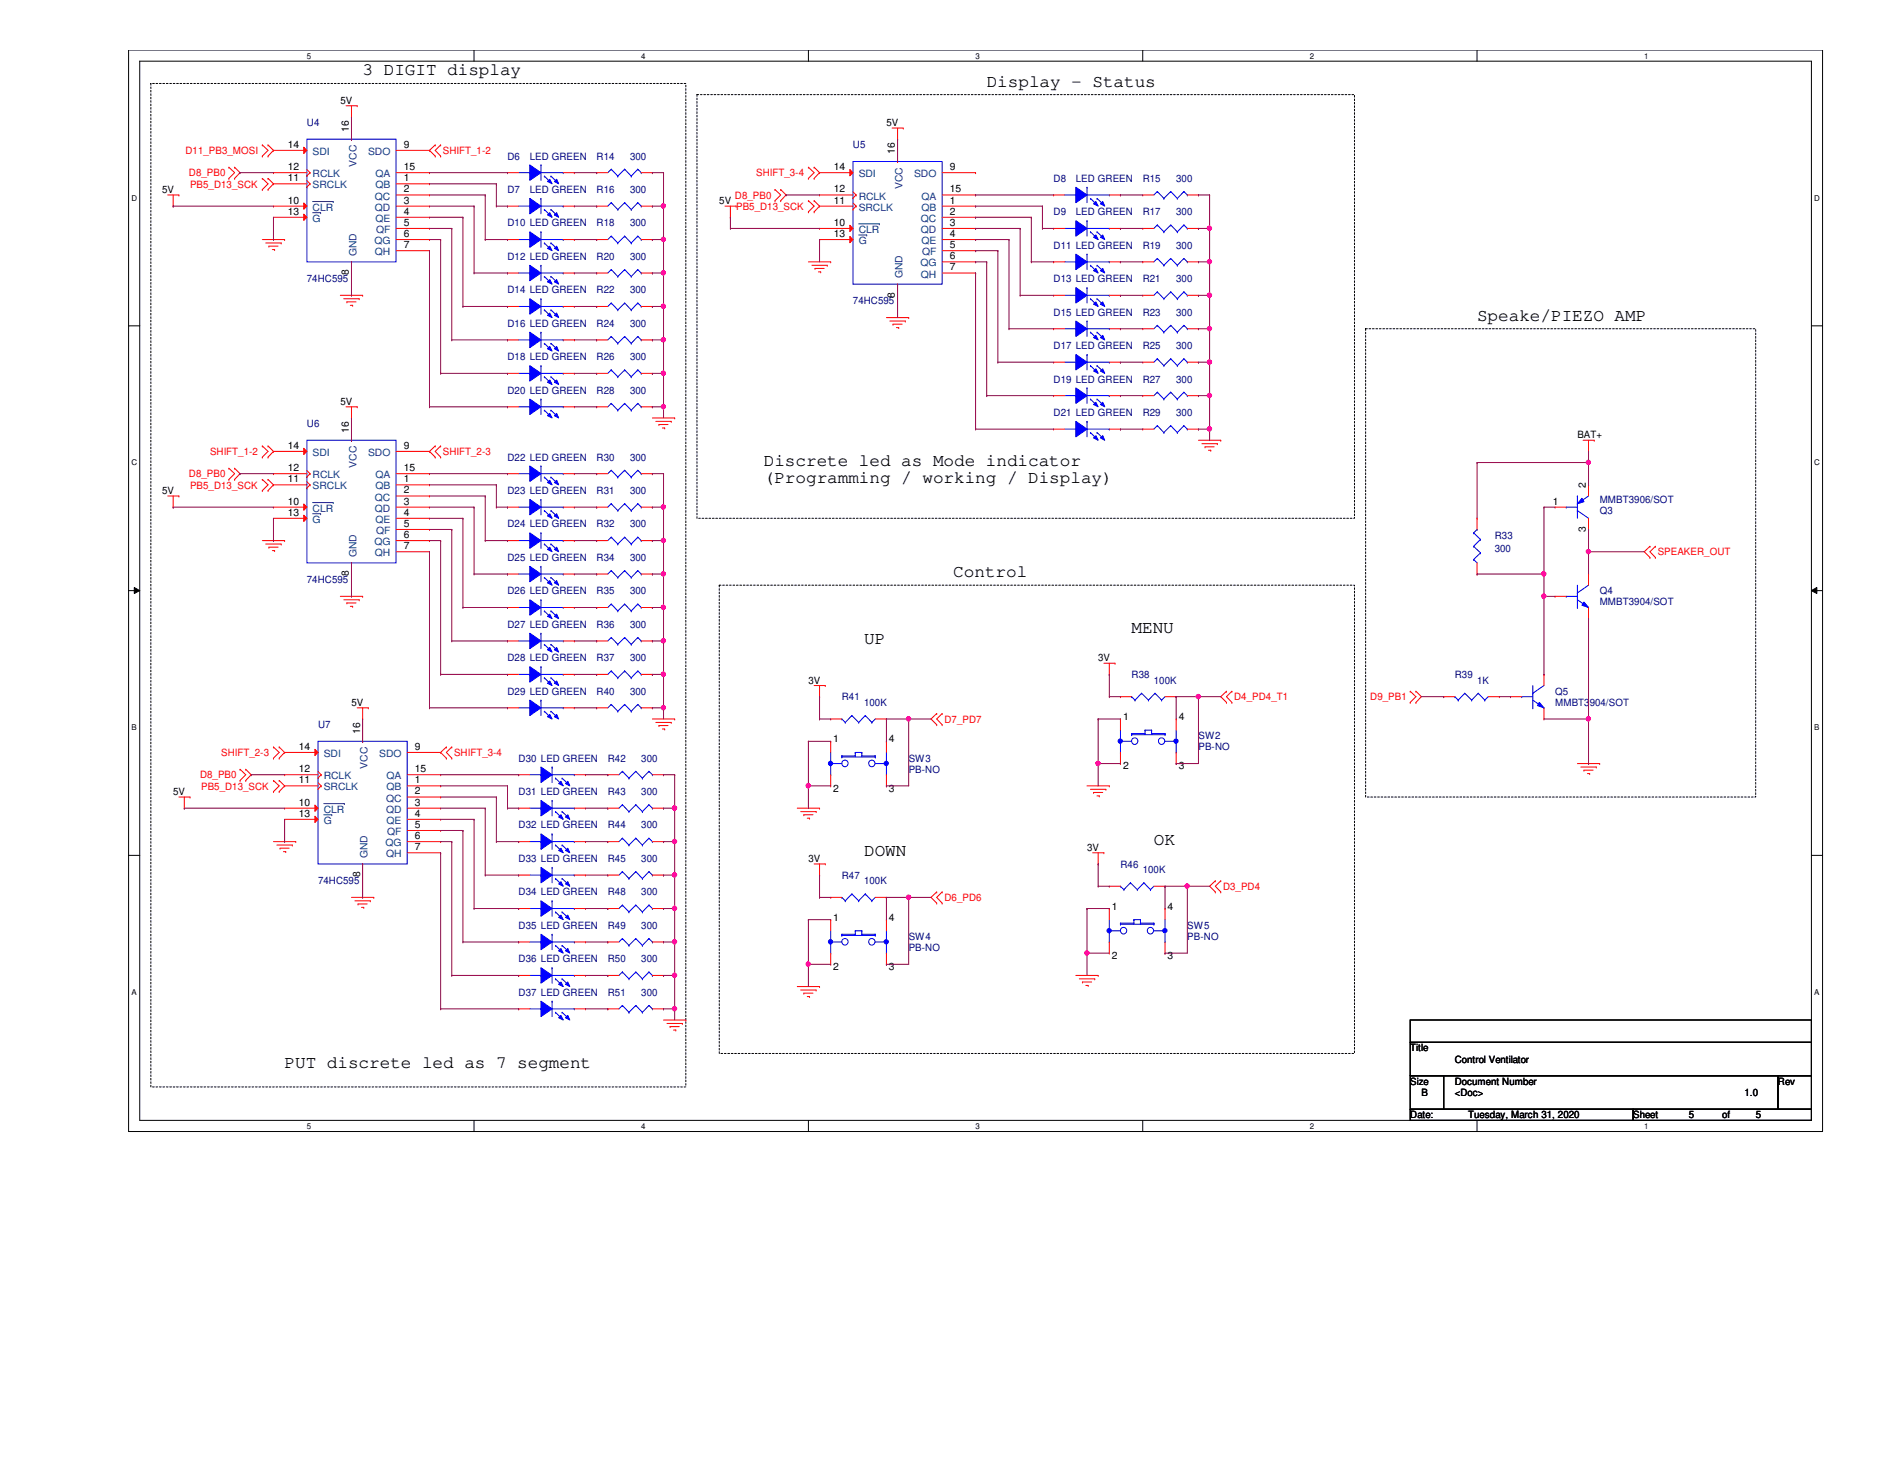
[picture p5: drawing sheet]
<svg xmlns="http://www.w3.org/2000/svg" width="279mm" height="216mm" viewBox="0 0 279 216" stroke-linecap="round" stroke-linejoin="round" font-family="sans-serif">
<defs><g id="words">
<g font-size="2.6">
<text x="53.7" y="11.2">3 DIGIT display</text>
<text x="146.2" y="12.8">Display - Status</text>
<text x="218.8" y="47.5">Speake/PIEZO AMP</text>
<text x="113.2" y="69">Discrete led as Mode indicator</text>
<text x="113.2" y="71.6">(Programming / working / Display)</text>
<text x="141.2" y="85.5">Control</text>
<text x="128" y="95.4">UP</text>
<text x="167.6" y="93.7">MENU</text>
<text x="170.9" y="125.1">OK</text>
<text x="128" y="126.7">DOWN</text>
<text x="42.2" y="158.1">PUT discrete led as 7 segment</text>
</g>
<g font-size="1.5">
<text x="50.4" y="15.4">5V</text>
<text x="42.6" y="21.9">14</text>
<text x="51.7" y="19.5" transform="rotate(-90 51.7 19.5)">16</text>
<text x="59.8" y="21.9">9</text>
<text x="131.3" y="18.7">5V</text>
<text x="132.6" y="22.8" transform="rotate(-90 132.6 22.8)">16</text>
<text x="24" y="28.6">5V</text>
<text x="42.6" y="26.8">11</text>
<text x="42.6" y="25.2">12</text>
<text x="59.8" y="25.2">15</text>
<text x="59.8" y="26.8">1</text>
<text x="59.8" y="28.5">2</text>
<text x="123.5" y="25.2">14</text>
<text x="123.5" y="28.5">12</text>
<text x="140.7" y="25.2">9</text>
<text x="140.7" y="28.5">15</text>
<text x="42.6" y="30.1">10</text>
<text x="42.6" y="31.8">13</text>
<text x="59.8" y="30.1">3</text>
<text x="59.8" y="31.8">4</text>
<text x="59.8" y="33.4">5</text>
<text x="59.8" y="35.1">6</text>
<text x="106.6" y="30.2">5V</text>
<text x="123.5" y="33.4">10</text>
<text x="123.5" y="35.1">13</text>
<text x="123.5" y="30.1">11</text>
<text x="140.7" y="30.1">1</text>
<text x="140.7" y="31.8">2</text>
<text x="140.7" y="33.4">3</text>
<text x="140.7" y="35.1">4</text>
<text x="51.7" y="40.8" transform="rotate(-90 51.7 40.8)">8</text>
<text x="59.8" y="36.7">7</text>
<text x="140.7" y="36.7">5</text>
<text x="140.7" y="38.4">6</text>
<text x="140.7" y="40">7</text>
<text x="132.6" y="44.1" transform="rotate(-90 132.6 44.1)">8</text>
<text x="50.4" y="59.9">5V</text>
<text x="51.7" y="64" transform="rotate(-90 51.7 64)">16</text>
<text x="233.7" y="64.9">BAT+</text>
<text x="42.6" y="66.5">14</text>
<text x="42.6" y="71.4">11</text>
<text x="42.6" y="69.8">12</text>
<text x="59.8" y="66.5">9</text>
<text x="59.8" y="69.8">15</text>
<text x="59.8" y="71.4">1</text>
<text x="24" y="73.2">5V</text>
<text x="42.6" y="74.7">10</text>
<text x="42.6" y="76.4">13</text>
<text x="59.8" y="73.1">2</text>
<text x="59.8" y="74.7">3</text>
<text x="59.8" y="76.4">4</text>
<text x="230" y="74.7">1</text>
<text x="234.9" y="72.3" transform="rotate(-90 234.9 72.3)">2</text>
<text x="59.8" y="78">5</text>
<text x="59.8" y="79.7">6</text>
<text x="59.8" y="81.3">7</text>
<text x="234.9" y="78.7" transform="rotate(-90 234.9 78.7)">3</text>
<text x="51.7" y="85.3" transform="rotate(-90 51.7 85.3)">8</text>
<text x="119.8" y="101.2">3V</text>
<text x="162.7" y="97.9">3V</text>
<text x="52.1" y="104.5">5V</text>
<text x="166.4" y="106.6">1</text>
<text x="174.6" y="106.6">4</text>
<text x="44.3" y="111">14</text>
<text x="53.3" y="108.6" transform="rotate(-90 53.3 108.6)">16</text>
<text x="61.5" y="111">9</text>
<text x="123.4" y="109.9">1</text>
<text x="131.7" y="109.9">4</text>
<text x="166.4" y="113.9">2</text>
<text x="174.6" y="113.9">3</text>
<text x="25.7" y="117.7">5V</text>
<text x="44.3" y="119.3">10</text>
<text x="44.3" y="116">11</text>
<text x="44.3" y="114.3">12</text>
<text x="61.5" y="114.3">15</text>
<text x="61.5" y="116">1</text>
<text x="61.5" y="117.6">2</text>
<text x="61.5" y="119.3">3</text>
<text x="123.4" y="117.2">2</text>
<text x="131.7" y="117.2">3</text>
<text x="44.3" y="120.9">13</text>
<text x="61.5" y="120.9">4</text>
<text x="61.5" y="122.6">5</text>
<text x="61.5" y="124.2">6</text>
<text x="61.5" y="125.9">7</text>
<text x="161" y="126">3V</text>
<text x="53.3" y="129.9" transform="rotate(-90 53.3 129.9)">8</text>
<text x="119.8" y="127.6">3V</text>
<text x="123.4" y="136.4">1</text>
<text x="131.7" y="136.4">4</text>
<text x="164.7" y="134.7">1</text>
<text x="173" y="134.7">4</text>
<text x="123.4" y="143.6">2</text>
<text x="131.7" y="143.6">3</text>
<text x="164.7" y="142">2</text>
<text x="173" y="142">3</text>
<text x="208.9" y="155.7">Title</text>
<text x="208.9" y="160.7">Size</text>
<text x="215.5" y="160.7">Document Number</text>
<text x="215.5" y="157.4">Control Ventilator</text>
<text x="263.4" y="160.7">Rev</text>
<text x="208.9" y="165.6">Date:</text>
<text x="210.6" y="162.3">B</text>
<text x="215.5" y="162.3">&lt;Doc&gt;</text>
<text x="217.5" y="165.6">Tuesday, March 31, 2020</text>
<text x="241.9" y="165.6">Sheet</text>
<text x="250.2" y="165.6">5</text>
<text x="255.1" y="165.6">of</text>
<text x="258.4" y="162.3">1.0</text>
<text x="260.1" y="165.6">5</text>
</g>
<g font-size="1.5" fill="#f00">
<text x="27.5" y="22.8">D11_PB3_MOSI</text>
<text x="65.6" y="22.8">SHIFT_1-2</text>
<text x="28" y="26.1">D8_PB0</text>
<text x="28.2" y="27.8">PB5_D13_SCK</text>
<text x="108.9" y="29.4">D8_PB0</text>
<text x="112" y="26.1">SHIFT_3-4</text>
<text x="109.1" y="31.1">PB5_D13_SCK</text>
<text x="28" y="70.7">D8_PB0</text>
<text x="31.1" y="67.4">SHIFT_1-2</text>
<text x="65.6" y="67.4">SHIFT_2-3</text>
<text x="28.2" y="72.3">PB5_D13_SCK</text>
<text x="245.6" y="82.3">SPEAKER_OUT</text>
<text x="139.9" y="107">D7_PD7</text>
<text x="182.8" y="103.7">D4_PD4_T1</text>
<text x="203" y="103.7">D9_PB1</text>
<text x="32.8" y="112">SHIFT_2-3</text>
<text x="67.3" y="112">SHIFT_3-4</text>
<text x="29.6" y="115.3">D8_PB0</text>
<text x="29.8" y="116.9">PB5_D13_SCK</text>
<text x="181.2" y="131.8">D3_PD4</text>
<text x="139.9" y="133.4">D6_PD6</text>
</g>
<g font-size="1.5" fill="#000080">
<text x="45.5" y="18.7">U4</text>
<text x="75.2" y="23.6">D6</text>
<text x="78.5" y="23.6">LED GREEN</text>
<text x="88.4" y="23.6">R14</text>
<text x="93.3" y="23.6">300</text>
<text x="126.4" y="22">U5</text>
<text x="75.2" y="28.6">D7</text>
<text x="78.5" y="28.6">LED GREEN</text>
<text x="88.4" y="28.6">R16</text>
<text x="93.3" y="28.6">300</text>
<text x="156.1" y="26.9">D8</text>
<text x="159.4" y="26.9">LED GREEN</text>
<text x="169.3" y="26.9">R15</text>
<text x="174.2" y="26.9">300</text>
<text x="75.2" y="33.5">D10 LED GREEN</text>
<text x="88.4" y="33.5">R18</text>
<text x="93.3" y="33.5">300</text>
<text x="156.1" y="31.9">D9</text>
<text x="159.4" y="31.9">LED GREEN</text>
<text x="169.3" y="31.9">R17</text>
<text x="174.2" y="31.9">300</text>
<text x="45.5" y="41.8">74HC595</text>
<text x="75.2" y="38.5">D12 LED GREEN</text>
<text x="88.4" y="38.5">R20</text>
<text x="93.3" y="38.5">300</text>
<text x="156.1" y="41.8">D13 LED GREEN</text>
<text x="156.1" y="36.8">D11 LED GREEN</text>
<text x="169.3" y="36.8">R19</text>
<text x="169.3" y="41.8">R21</text>
<text x="174.2" y="36.8">300</text>
<text x="174.2" y="41.8">300</text>
<text x="75.2" y="43.4">D14 LED GREEN</text>
<text x="88.4" y="43.4">R22</text>
<text x="93.3" y="43.4">300</text>
<text x="126.4" y="45.1">74HC595</text>
<text x="156.1" y="46.7">D15 LED GREEN</text>
<text x="169.3" y="46.7">R23</text>
<text x="174.2" y="46.7">300</text>
<text x="75.2" y="53.3">D18 LED GREEN</text>
<text x="75.2" y="48.4">D16 LED GREEN</text>
<text x="88.4" y="53.3">R26</text>
<text x="88.4" y="48.4">R24</text>
<text x="93.3" y="53.3">300</text>
<text x="93.3" y="48.4">300</text>
<text x="156.1" y="51.7">D17 LED GREEN</text>
<text x="169.3" y="51.7">R25</text>
<text x="174.2" y="51.7">300</text>
<text x="75.2" y="58.3">D20 LED GREEN</text>
<text x="88.4" y="58.3">R28</text>
<text x="93.3" y="58.3">300</text>
<text x="156.1" y="56.6">D19 LED GREEN</text>
<text x="169.3" y="56.6">R27</text>
<text x="174.2" y="56.6">300</text>
<text x="45.5" y="63.2">U6</text>
<text x="156.1" y="61.6">D21 LED GREEN</text>
<text x="169.3" y="61.6">R29</text>
<text x="174.2" y="61.6">300</text>
<text x="75.2" y="68.2">D22 LED GREEN</text>
<text x="88.4" y="68.2">R30</text>
<text x="93.3" y="68.2">300</text>
<text x="75.2" y="73.2">D23 LED GREEN</text>
<text x="88.4" y="73.2">R31</text>
<text x="93.3" y="73.2">300</text>
<text x="237" y="76.1">Q3</text>
<text x="237" y="74.5">MMBT3906/SOT</text>
<text x="75.2" y="78.1">D24 LED GREEN</text>
<text x="75.2" y="83.1">D25 LED GREEN</text>
<text x="88.4" y="83.1">R34</text>
<text x="88.4" y="78.1">R32</text>
<text x="93.3" y="83.1">300</text>
<text x="93.3" y="78.1">300</text>
<text x="221.4" y="79.8">R33</text>
<text x="221.4" y="81.7">300</text>
<text x="45.5" y="86.4">74HC595</text>
<text x="75.2" y="88">D26 LED GREEN</text>
<text x="88.4" y="88">R35</text>
<text x="93.3" y="88">300</text>
<text x="237" y="88">Q4</text>
<text x="237" y="89.7">MMBT3904/SOT</text>
<text x="75.2" y="93">D27 LED GREEN</text>
<text x="88.4" y="93">R36</text>
<text x="93.3" y="93">300</text>
<text x="75.2" y="97.9">D28 LED GREEN</text>
<text x="88.4" y="97.9">R37</text>
<text x="93.3" y="97.9">300</text>
<text x="167.6" y="100.4">R38</text>
<text x="170.9" y="101.2">100K</text>
<text x="215.5" y="100.4">R39</text>
<text x="218.8" y="101.2">1K</text>
<text x="47.1" y="107.8">U7</text>
<text x="75.2" y="102.9">D29 LED GREEN</text>
<text x="88.4" y="102.9">R40</text>
<text x="93.3" y="102.9">300</text>
<text x="124.7" y="103.7">R41</text>
<text x="128" y="104.5">100K</text>
<text x="230.4" y="102.9">Q5</text>
<text x="230.4" y="104.5">MMBT3904/SOT</text>
<text x="76.8" y="112.8">D30 LED GREEN</text>
<text x="90" y="112.8">R42</text>
<text x="95" y="112.8">300</text>
<text x="134.6" y="112.8">SW3</text>
<text x="177.5" y="109.5">SW2</text>
<text x="177.5" y="111.1">PB-NO</text>
<text x="76.8" y="117.7">D31 LED GREEN</text>
<text x="90" y="117.7">R43</text>
<text x="95" y="117.7">300</text>
<text x="134.6" y="114.4">PB-NO</text>
<text x="76.8" y="122.7">D32 LED GREEN</text>
<text x="90" y="122.7">R44</text>
<text x="95" y="122.7">300</text>
<text x="47.1" y="130.9">74HC595</text>
<text x="76.8" y="127.6">D33 LED GREEN</text>
<text x="90" y="127.6">R45</text>
<text x="95" y="127.6">300</text>
<text x="124.7" y="130.1">R47</text>
<text x="128" y="130.9">100K</text>
<text x="166" y="128.5">R46</text>
<text x="169.3" y="129.3">100K</text>
<text x="76.8" y="137.5">D35 LED GREEN</text>
<text x="76.8" y="132.6">D34 LED GREEN</text>
<text x="90" y="137.5">R49</text>
<text x="90" y="132.6">R48</text>
<text x="95" y="137.5">300</text>
<text x="95" y="132.6">300</text>
<text x="175.9" y="137.5">SW5</text>
<text x="76.8" y="142.5">D36 LED GREEN</text>
<text x="90" y="142.5">R50</text>
<text x="95" y="142.5">300</text>
<text x="134.6" y="139.2">SW4</text>
<text x="134.6" y="140.8">PB-NO</text>
<text x="175.9" y="139.2">PB-NO</text>
<text x="76.8" y="147.4">D37 LED GREEN</text>
<text x="90" y="147.4">R51</text>
<text x="95" y="147.4">300</text>
</g>
<g font-size="1.5" fill="#004080">
<text x="46.3" y="22.9">SDI</text>
<text x="54.5" y="22.9">SDO</text>
<text x="46.3" y="27.9">SRCLK</text>
<text x="46.3" y="26.2">RCLK</text>
<text x="52.8" y="24.7" transform="rotate(-90 52.8 24.7)">VCC</text>
<text x="55.5" y="29.5">QC</text>
<text x="55.6" y="26.2">QA</text>
<text x="55.6" y="27.9">QB</text>
<text x="127.2" y="26.2">SDI</text>
<text x="127.2" y="29.5">RCLK</text>
<text x="133.7" y="28" transform="rotate(-90 133.7 28)">VCC</text>
<text x="135.4" y="26.2">SDO</text>
<text x="136.5" y="29.5">QA</text>
<text x="46.3" y="31.2">CLR</text>
<text x="46.3" y="32.9">G</text>
<text x="55.5" y="31.2">QD</text>
<text x="55.6" y="32.9">QE</text>
<text x="55.7" y="34.5">QF</text>
<text x="127.2" y="34.5">CLR</text>
<text x="127.2" y="31.2">SRCLK</text>
<text x="136.4" y="32.9">QC</text>
<text x="136.4" y="34.5">QD</text>
<text x="136.5" y="31.2">QB</text>
<text x="52.8" y="37.9" transform="rotate(-90 52.8 37.9)">GND</text>
<text x="55.5" y="36.2">QG</text>
<text x="55.5" y="37.8">QH</text>
<text x="127.2" y="36.2">G</text>
<text x="133.7" y="41.2" transform="rotate(-90 133.7 41.2)">GND</text>
<text x="136.4" y="39.5">QG</text>
<text x="136.4" y="41.1">QH</text>
<text x="136.5" y="36.2">QE</text>
<text x="136.6" y="37.8">QF</text>
<text x="46.3" y="67.5">SDI</text>
<text x="46.3" y="70.8">RCLK</text>
<text x="52.8" y="69.3" transform="rotate(-90 52.8 69.3)">VCC</text>
<text x="54.5" y="67.5">SDO</text>
<text x="55.6" y="70.8">QA</text>
<text x="46.3" y="75.8">CLR</text>
<text x="46.3" y="77.4">G</text>
<text x="46.3" y="72.5">SRCLK</text>
<text x="55.5" y="74.1">QC</text>
<text x="55.5" y="75.8">QD</text>
<text x="55.6" y="72.5">QB</text>
<text x="55.6" y="77.4">QE</text>
<text x="52.8" y="82.5" transform="rotate(-90 52.8 82.5)">GND</text>
<text x="55.5" y="80.7">QG</text>
<text x="55.5" y="82.4">QH</text>
<text x="55.7" y="79.1">QF</text>
<text x="48" y="112.1">SDI</text>
<text x="54.4" y="113.8" transform="rotate(-90 54.4 113.8)">VCC</text>
<text x="56.2" y="112.1">SDO</text>
<text x="48" y="117.1">SRCLK</text>
<text x="48" y="115.4">RCLK</text>
<text x="57.2" y="118.7">QC</text>
<text x="57.3" y="115.4">QA</text>
<text x="57.3" y="117.1">QB</text>
<text x="48" y="120.4">CLR</text>
<text x="48" y="122">G</text>
<text x="57.1" y="125.3">QG</text>
<text x="57.2" y="120.4">QD</text>
<text x="57.3" y="122">QE</text>
<text x="57.4" y="123.7">QF</text>
<text x="54.4" y="127.1" transform="rotate(-90 54.4 127.1)">GND</text>
<text x="57.2" y="127">QH</text>
</g>
<g font-size="1.2">
<text x="45.5" y="8.7">5</text>
<text x="95" y="8.7">4</text>
<text x="144.5" y="8.7">3</text>
<text x="194.1" y="8.7">2</text>
<text x="243.6" y="8.7">1</text>
<text x="19.5" y="29.7">D</text>
<text x="268.8" y="29.7">D</text>
<text x="19.5" y="68.9">C</text>
<text x="268.8" y="68.9">C</text>
<text x="19.5" y="108.1">B</text>
<text x="268.8" y="108.1">B</text>
<text x="19.5" y="147.3">A</text>
<text x="268.8" y="147.3">A</text>
<text x="45.5" y="167.2">5</text>
<text x="95" y="167.2">4</text>
<text x="144.5" y="167.2">3</text>
<text x="194.1" y="167.2">2</text>
<text x="243.6" y="167.2">1</text>
</g>
</g></defs>
<path d="M19.1 7.4h250.9v160.2h-250.9zM20.7 9.1h247.7v156.8h-247.7z" fill="none" stroke="#000" stroke-width=".15"/>
<g fill="#fff">
<path d="M45.5 7.6h.6v1.3h-.6z"/>
<path d="M45.5 166.1h.6v1.3h-.6z"/>
</g>
<path d="M70.2 7.4v1.7M70.2 165.9v1.7" fill="none" stroke="#000" stroke-width=".15"/>
<g fill="#fff">
<path d="M95 7.6h.6v1.3h-.6z"/>
<path d="M95 166.1h.6v1.3h-.6z"/>
</g>
<path d="M119.8 7.4v1.7M119.8 165.9v1.7" fill="none" stroke="#000" stroke-width=".15"/>
<g fill="#fff">
<path d="M144.5 7.6h.6v1.3h-.6z"/>
<path d="M144.5 166.1h.6v1.3h-.6z"/>
</g>
<path d="M169.3 7.4v1.7M169.3 165.9v1.7" fill="none" stroke="#000" stroke-width=".15"/>
<g fill="#fff">
<path d="M194.1 7.6h.5v1.3h-.5z"/>
<path d="M194.1 166.1h.5v1.3h-.5z"/>
</g>
<path d="M218.8 7.4v1.7M218.8 165.9v1.7" fill="none" stroke="#000" stroke-width=".15"/>
<g fill="#fff">
<path d="M243.6 7.6h.6v1.3h-.6z"/>
<path d="M243.6 166.1h.6v1.3h-.6z"/>
<path d="M19.5 28.7h.8v1.3h-.8z"/>
<path d="M268.8 28.7h.8v1.3h-.8z"/>
<path d="M19.5 67.9h.8v1.3h-.8z"/>
<path d="M268.8 67.9h.8v1.3h-.8z"/>
</g>
<path d="M19.1 48.3h1.6M268.4 48.3h1.6" fill="none" stroke="#000" stroke-width=".15"/>
<g fill="#fff">
<path d="M19.5 107.1h.7v1.3h-.7z"/>
<path d="M268.8 107.1h.7v1.3h-.7z"/>
</g>
<path d="M19.1 87.5h1.6M19.9 87l.8 .5-.8 .4zM268.4 87.5l.8-.5v.9zM268.4 87.5h1.6" fill="none" stroke="#000" stroke-width=".15"/>
<path d="M19.9 87l.8 .5-.8 .4zM268.4 87.5l.8-.5v.9z" fill="#000"/>
<g fill="#fff">
<path d="M19.5 146.3h.7v1.3h-.7z"/>
<path d="M268.8 146.3h.7v1.3h-.7z"/>
</g>
<path d="M19.1 126.7h1.6M268.4 126.7h1.6M208.9 151h59.5v3.3h-59.5zM208.9 154.3h59.5v5h-59.5zM208.9 159.3h5v5h-5zM213.9 159.3h49.5v5h-49.5zM263.4 159.3h5v5h-5zM208.9 164.3h33v1.6h-33zM241.9 164.3h26.5v1.6h-26.5z" fill="none" stroke="#000" stroke-width=".15"/>
<path d="M22.4 12.4h79.2v148.6h-79.2zM103.3 14h97.4v62.8h-97.4zM202.3 48.7h57.8v69.3h-57.8zM106.6 86.7h94.1v69.3h-94.1z" fill="none" stroke="#000" stroke-width=".15" stroke-dasharray=".3 .3"/>
<g fill="none" stroke="#f00" stroke-width=".15">
<path d="M51.3 15.7h1.6M52.1 17.3h.1M52.1 15.7v1.6M52.9 15.7h.1M132.2 19h1.6M133 19v1.6M133.8 19h.1M24.8 28.9h1.7M25.7 30.5h.1M25.7 28.9v1.6M26.5 28.9h.1M33.9 26.4h.1"/>
<path d="M33.9 24.8h.1M33.9 24.8l.9 .8-.9 .8M34.8 24.8h.1M34.8 26.4h.1M34.8 24.8l.8 .8-.8 .8M38.9 28.1h.1M38.9 26.4h.1M38.9 23.1h.1M38.9 21.5h.1M38.9 35.5h3.3M38.9 26.4l.8 .8-.8 .9M38.9 21.5l.8 .8-.8 .8"/>
<path d="M39.4 36h2.3M39.7 26.4h.1M39.7 28.1h.1M39.7 21.5h.1M39.7 23.1h.1M39.7 26.4l.8 .8-.8 .9M39.7 21.5l.8 .8-.8 .8M39.8 36.4h.1M39.8 36.4h1.4M40.3 37h.4M40.7 37h.1M41.7 36h.1"/>
<path d="M42.2 35.5h.1M52.1 38.8h.1M58.7 22.3h4.9M63.6 22.3h.1M63.6 22.3l.9 .8M64.5 21.5h.1M64.5 23.1h.1M64.5 21.5l-.9 .8M65.3 23.1h.1M65.3 21.5h.1M65.3 21.5l-.8 .8 .8 .8M107.4 30.5h1.7"/>
<path d="M108.2 32.2h.1M108.2 30.5v1.7M109.1 30.5h.1M114.8 29.7h.1M114.8 28.1h.1M114.8 28.1l.9 .8-.9 .8M115.7 28.1h.1M115.7 29.7h.1M115.7 28.1l.8 .8-.8 .8M119.8 31.4h.1M119.8 29.7h.1M119.8 26.4h.1"/>
<path d="M119.8 24.8h.1M119.8 38.8h3.3M119.8 29.7l.8 .8-.8 .9M119.8 24.8l.8 .8-.8 .8M120.3 39.3h2.3M120.6 29.7h.1M120.6 31.4h.1M120.6 24.8h.1M120.6 26.4h.1M120.6 29.7l.8 .8-.8 .9M120.6 24.8l.8 .8-.8 .8M120.7 39.8h.1"/>
<path d="M120.7 39.8h1.4M122.6 39.3h.1M123.1 38.8h.1M133 20.6h.1M50.4 43.7h3.3M50.9 44.2h2.3M51.4 44.7h.1M51.4 44.7h1.3M51.9 45.2h.3M52.2 45.2h.1M53.2 44.2h.1M53.7 43.7h.1"/>
<path d="M121.2 40.3h.4M121.6 40.3h.1M131.3 47h3.3M131.8 47.5h2.3M132.3 48h.1M132.3 48h1.3M132.8 48.5h.3M133.1 48.5h.1M134.1 47.5h.1M134.6 47h.1M24.8 73.4h1.7M25.7 75.1h.1"/>
<path d="M25.7 73.4v1.7M26.5 73.4h.1M33.9 71h.1M33.9 69.3h.1M33.9 69.3l.9 .8-.9 .9M34.8 69.3h.1M34.8 71h.1M34.8 69.3l.8 .8-.8 .9M38.9 72.6h.1M38.9 71h.1M38.9 67.7h.1M38.9 66h.1"/>
<path d="M38.9 71l.8 .8-.8 .8M38.9 66l.8 .8-.8 .9M39.7 71h.1M39.7 72.6h.1M39.7 66h.1M39.7 67.7h.1M39.7 71l.8 .8-.8 .8M39.7 66l.8 .8-.8 .9M51.3 60.2h1.6M52.1 61.9h.1M52.1 60.2v1.7M52.9 60.2h.1"/>
<path d="M64.5 66h.1M64.5 67.7h.1M64.5 66l-.9 .8 .9 .9M65.3 67.7h.1M65.3 66h.1M65.3 66l-.8 .8 .8 .9M96.6 61.9h3.3M97.2 62.4h2.2M97.6 62.9h.1M97.6 62.9h1.4M98.1 63.4h.4M98.5 63.4h.1"/>
<path d="M99.4 62.4h.1M99.9 61.9h.1M177.5 65.2h3.3M178.1 65.7h2.2M178.5 66.2h.1M178.5 66.2h1.4M179 66.7h.4M179.4 66.7h.1M180.3 65.7h.1M180.8 65.2h.1M234.5 65.2h1.7M235.3 66.8h.1"/>
<path d="M235.3 65.2v1.6M236.2 65.2h.1M38.9 80.1h3.3M39.4 80.6h2.3M39.8 81h.1M39.8 81h1.4M40.3 81.5h.4M40.7 81.5h.1M41.7 80.6h.1M42.2 80.1h.1M50.4 88.3h3.3M50.9 88.8h2.3"/>
<path d="M51.4 89.3h.1M51.4 89.3h1.3M51.9 89.8h.3M52.2 89.8h.1M53.2 88.8h.1M53.7 88.3h.1M163.5 98.2h1.7M164.3 99.9h.1M164.3 98.2v1.7M165.2 98.2h.1M244.4 80.9h.1M244.4 82.5h.1"/>
<path d="M244.4 80.9l-.8 .8 .8 .8M245.2 82.5h.1M245.2 80.9h.1M245.2 80.9l-.8 .8 .8 .8M26.5 118h1.7M27.3 119.7h.1M27.3 118v1.7M28.2 118h.1M35.6 115.6h.1M35.6 113.9h.1M35.6 113.9l.8 .8-.8 .9M36.4 113.9h.1"/>
<path d="M36.4 115.6h.1M36.4 113.9l.8 .8-.8 .9M40.5 117.2h.1M40.5 115.6h.1M40.5 112.3h.1M40.5 110.6h.1M40.5 115.6l.9 .8-.9 .8M40.5 110.6l.9 .8-.9 .9M41.4 115.6h.1M41.4 117.2h.1M41.4 110.6h.1M41.4 112.3h.1"/>
<path d="M41.4 115.6l.8 .8-.8 .8M41.4 110.6l.8 .8-.8 .9M52.9 104.8h1.7M53.7 106.5h.1M53.7 104.8v1.7M54.6 104.8h.1M66.1 110.6h.1M66.1 112.3h.1M66.1 110.6l-.8 .8 .8 .9M66.9 112.3h.1M66.9 110.6h.1M66.9 110.6l-.8 .8 .8 .9"/>
<path d="M88.4 104.8h.1M88.4 104.8h1.6M95 104.8h1.6M96.6 104.8h.1M96.6 106.5h3.3M97.2 107h2.2M97.6 107.4h.1M97.6 107.4h1.4M98.1 107.9h.4M98.5 107.9h.1M99.4 107h.1M99.9 106.5h.1"/>
<path d="M118.1 119.7h3.3M120.6 101.5h1.7M121.4 103.2h.1M121.4 119.7h.1M121.4 101.5v1.7M122.3 101.5h.1M138.8 105.7h.1M138.8 107.3h.1M138.8 105.7l-.9 .8 .9 .8M139.6 107.3h.1M139.6 105.7h.1M139.6 105.7l-.8 .8 .8 .8"/>
<path d="M161 116.4h3.3M161.5 116.9h2.3M162 117.3h.1M162 117.3h1.4M162.5 117.9h.4M162.9 117.9h.1M163.8 116.9h.1M164.3 116.4h.1M181.7 102.4h.1M181.7 104h.1M181.7 102.4l-.9 .8 .9 .8M182.5 104h.1"/>
<path d="M182.5 102.4h.1M182.5 102.4l-.8 .8 .8 .8M208.9 104h.1M208.9 102.4h.1M208.9 102.4l.9 .8-.9 .8M209.8 102.4h.1M209.8 104h.1M209.8 102.4l.8 .8-.8 .8M233.7 113.1h3.3M234.2 113.6h2.3M234.7 114h.1M234.7 114h1.3"/>
<path d="M235.2 114.6h.3M235.5 114.6h.1M236.5 113.6h.1M237 113.1h.1M40.5 124.6h3.3M41 125.1h2.3M41.5 125.6h.1M41.5 125.6h1.3M42 126.1h.3M42.3 126.1h.1M43.3 125.1h.1M43.8 124.6h.1"/>
<path d="M52.1 132.9h3.3M52.6 133.4h2.3M53 133.9h.1M53 133.9h1.4M53.6 134.4h.3M53.9 134.4h.1M54.9 133.4h.1M55.4 132.9h.1M118.6 120.2h2.3M119.1 120.6h.1M119.1 120.6h1.3M119.6 121.2h.3"/>
<path d="M119.9 121.2h.1M120.6 127.9h1.7M120.9 120.2h.1M121.4 129.6h.1M121.4 127.9v1.7M122.3 127.9h.1M138.8 132.1h.1M138.8 133.7h.1M138.8 132.1l-.9 .8 .9 .8M139.6 133.7h.1M139.6 132.1h.1M139.6 132.1l-.8 .8 .8 .8"/>
<path d="M161.9 126.3h1.6M162.7 127.9h.1M162.7 126.3v1.6M163.5 126.3h.1M180 130.4h.1M180 132.1h.1M180 130.4l-.8 .8 .8 .9M180.8 132.1h.1M180.8 130.4h.1M180.8 130.4l-.8 .8 .8 .9M98.3 151h3.3M98.8 151.6h2.3"/>
<path d="M99.3 152h.1M99.3 152h1.3M99.8 152.5h.3M100.1 152.5h.1M101.1 151.6h.1M101.6 151h.1M118.1 146.1h3.3M118.6 146.6h2.3M119.1 147.1h.1M119.1 147.1h1.3M119.6 147.6h.3M119.9 147.6h.1"/>
<path d="M120.9 146.6h.1M121.4 146.1h.1M159.4 144.4h3.3M159.9 144.9h2.3M160.4 145.4h.1M160.4 145.4h1.3M160.9 145.9h.3M161.2 145.9h.1M162.2 144.9h.1M162.7 144.4h.1"/>
</g>
<g fill="none" stroke="#00f" stroke-width=".15">
<path d="M45.5 20.6h13.2v18.2h-13.2zM90.6 104.3h.1M90.6 104.3l-.6 .5M90.6 104.3l.9 1M91.5 105.3h.1M92.5 104.3h.1M92.5 104.3l-1 1M92.5 104.3l1 1M93.5 105.3h.1M94.5 104.3h.1M94.5 104.3l-1 1M94.5 104.3l.5 .5"/>
<path d="M95 104.8h.1"/>
</g>
<path d="M45 30.1l.5 .4-.5 .5z" fill="#f00"/>
<path d="M40.5 30.5h.1M40.5 30.5h5M45 30.1l.5 .4-.5 .5z" fill="none" stroke="#f00" stroke-width=".15"/>
<path d="M46.3 29.8h3.1M49.4 29.8h.1" fill="none" stroke="#004080" stroke-width=".15"/>
<path d="M45 31.7l.5 .5-.5 .4z" fill="#f00"/>
<path d="M40.5 32.2h.1M40.5 32.2h5M45 31.7l.5 .5-.5 .4z" fill="none" stroke="#f00" stroke-width=".15"/>
<path d="M46.3 31.5h1.2M47.5 31.5h.1" fill="none" stroke="#004080" stroke-width=".15"/>
<path d="M45 21.8l.5 .5-.5 .4z" fill="#f00"/>
<g fill="none" stroke="#f00" stroke-width=".15">
<path d="M40.5 22.3h.1M40.5 27.2h.1M40.5 25.6h.1M40.5 22.3h5M40.5 27.2h5M40.5 25.6h5M45 21.8l.5 .5-.5 .4zM45.5 27.7h.1M45.5 26h.1M45.5 26.8l.4 .4M45.5 25.1l.4 .5M45.9 27.2h.1"/>
<path d="M45.9 25.6h.1M45.9 27.2l-.4 .5M45.9 25.6l-.4 .4M52.1 20.6h.1M58.7 27.2h4.9M58.7 25.6h4.9M58.7 28.9h4.9M58.7 30.5h4.9M58.7 32.2h4.9M58.7 33.8h4.9M58.7 35.5h4.9M58.7 37.1h4.9"/>
<path d="M63.6 25.6h.1M63.6 27.2h.1M63.6 28.9h.1M63.6 30.5h.1M63.6 32.2h.1M63.6 33.8h.1M63.6 35.5h.1M63.6 37.1h.1"/>
</g>
<path d="M78.5 149.4h1.6M80.1 149.4h.1M81.8 148.3h.1M81.8 148.3v2.2M81.8 149.4h3.3M85.1 149.4h.1" fill="none" stroke="#00f" stroke-width=".15"/>
<path d="M80.1 148.3l1.7 1.1-1.7 1.1z" fill-rule="evenodd" fill="#00f"/>
<path d="M80.1 148.3l1.7 1.1-1.7 1.1z" fill="none" stroke="#00f" stroke-width=".15"/>
<path d="M84.1 150.4l.3 .6-.6-.3z" fill-rule="evenodd" fill="#00f"/>
<path d="M84.1 150.4l.3 .6-.6-.3z" fill="none" stroke="#00f" stroke-width=".15"/>
<path d="M82.8 150.7l.3-.3 .3 .6z" fill-rule="evenodd" fill="#00f"/>
<g fill="none" stroke="#00f" stroke-width=".15">
<path d="M126.4 23.9h13.2v18.2h-13.2zM124.7 132.9h.1M124.7 132.9l.5 .5M125.2 133.4h.1M126.2 132.4h.1M126.2 132.4l1 1M126.2 132.4l-1 1M127.2 133.4h.1M128.2 132.4h.1M128.2 132.4l1 1M128.2 132.4l-1 1M129.2 133.4h.1"/>
<path d="M129.7 132.9l-.5 .5M82.3 149.9h.1M82.3 149.9l1 1M82.8 150.7l.3-.3 .3 .6zM83.3 149.9h.1M83.3 149.9l1 1"/>
</g>
<path d="M139.6 25.6h4.9M144.5 25.6h.1M133 42.1h.1M123.1 132.9h.1M123.1 132.9h1.6M129.7 132.9h1.6M131.3 132.9h.1M76.8 149.4h.1M76.8 149.4h1.7M85.1 149.4h1.6M86.7 149.4h.1" fill="none" stroke="#f00" stroke-width=".15"/>
<path d="M125.9 33.4l.5 .4-.5 .5z" fill="#f00"/>
<path d="M121.4 33.8h.1M121.4 33.8h5M125.9 33.4l.5 .4-.5 .5z" fill="none" stroke="#f00" stroke-width=".15"/>
<path d="M127.2 33.1h3.1M130.3 33.1h.1" fill="none" stroke="#004080" stroke-width=".15"/>
<path d="M125.9 35l.5 .5-.5 .4z" fill="#f00"/>
<path d="M121.4 35.5h.1M121.4 35.5h5M125.9 35l.5 .5-.5 .4z" fill="none" stroke="#f00" stroke-width=".15"/>
<path d="M127.2 34.8h1.2M128.4 34.8h.1" fill="none" stroke="#004080" stroke-width=".15"/>
<path d="M125.9 25.1l.5 .5-.5 .4z" fill="#f00"/>
<g fill="none" stroke="#f00" stroke-width=".15">
<path d="M88.4 25.6h.1M88.4 25.6h1.6M95 25.6h1.6M96.6 25.6h.1M121.4 25.6h.1M121.4 30.5h.1M121.4 28.9h.1M121.4 25.6h5M121.4 30.5h5M121.4 28.9h5M125.9 25.1l.5 .5-.5 .4zM126.4 31h.1"/>
<path d="M126.4 29.3h.1M126.4 30.1l.4 .4M126.4 28.4l.4 .5M126.8 30.5h.1M126.8 28.9h.1M126.8 30.5l-.4 .5M126.8 28.9l-.4 .4M133 23.9h.1M139.6 30.5h4.9M139.6 28.9h4.9M139.6 32.2h4.9M139.6 33.8h4.9"/>
<path d="M139.6 35.5h4.9M139.6 37.1h4.9M139.6 38.8h4.9M144.5 28.9h.1M144.5 30.5h.1M144.5 32.2h.1M144.5 33.8h.1M144.5 35.5h.1M144.5 37.1h.1M144.5 38.8h.1M139.6 40.4h4.9M144.5 40.4h.1"/>
<path d="M88.4 94.9h.1M88.4 85h.1M88.4 94.9h1.6M88.4 85h1.6M95 94.9h1.6M95 85h1.6M96.6 94.9h.1M96.6 85h.1"/>
</g>
<g fill="none" stroke="#00f" stroke-width=".15">
<path d="M76.8 35.5h1.7M78.5 35.5h.1M80.1 34.3h.1M80.1 34.3v2.3M80.1 35.5h3.3M83.4 35.5h.1M90.6 25.1h.1M90.6 25.1l-.6 .5M90.6 25.1l.9 1M91.5 26.1h.1M92.5 25.1h.1M92.5 25.1l-1 1"/>
<path d="M92.5 25.1l1 1M93.5 26.1h.1M94.5 25.1h.1M94.5 25.1l-1 1M94.5 25.1l.5 .5M95 25.6h.1M90.6 94.4h.1M90.6 84.5h.1M90.6 94.4l-.6 .5M90.6 94.4l.9 1M90.6 84.5l-.6 .5M90.6 84.5l.9 1"/>
<path d="M91.5 95.4h.1M91.5 85.5h.1M92.5 94.4h.1M92.5 84.5h.1M92.5 94.4l-1 1M92.5 94.4l1 1M92.5 84.5l-1 1M92.5 84.5l1 1M93.5 95.4h.1M93.5 85.5h.1M94.5 94.4h.1M94.5 84.5h.1"/>
<path d="M94.5 94.4l-1 1M94.5 94.4l.5 .5M94.5 84.5l-1 1M94.5 84.5l.5 .5M95 94.9h.1M95 85h.1"/>
</g>
<path d="M78.5 34.3l1.6 1.2-1.6 1.1z" fill-rule="evenodd" fill="#00f"/>
<path d="M78.5 34.3l1.6 1.2-1.6 1.1z" fill="none" stroke="#00f" stroke-width=".15"/>
<path d="M82.5 36.4l.3 .7-.7-.3z" fill-rule="evenodd" fill="#00f"/>
<path d="M82.5 36.4l.3 .7-.7-.3z" fill="none" stroke="#00f" stroke-width=".15"/>
<path d="M81.1 36.8l.3-.4 .4 .7z" fill-rule="evenodd" fill="#00f"/>
<path d="M80.6 36h.1M80.6 36l1 1M81.1 36.8l.3-.4 .4 .7zM81.6 36h.1M81.6 36l1 1M78.5 139.5h1.6M80.1 139.5h.1M81.8 138.3h.1M81.8 138.3v2.3M81.8 139.5h3.3M85.1 139.5h.1" fill="none" stroke="#00f" stroke-width=".15"/>
<path d="M75.2 35.5h.1M75.2 35.5h1.6M83.4 35.5h1.7M85.1 35.5h.1" fill="none" stroke="#f00" stroke-width=".15"/>
<path d="M80.1 138.3l1.7 1.2-1.7 1.1z" fill-rule="evenodd" fill="#00f"/>
<path d="M80.1 138.3l1.7 1.2-1.7 1.1z" fill="none" stroke="#00f" stroke-width=".15"/>
<path d="M84.1 140.5l.3 .6-.6-.3z" fill-rule="evenodd" fill="#00f"/>
<path d="M84.1 140.5l.3 .6-.6-.3z" fill="none" stroke="#00f" stroke-width=".15"/>
<path d="M82.8 140.8l.3-.3 .3 .6z" fill-rule="evenodd" fill="#00f"/>
<path d="M78.5 129.6h1.6M80.1 129.6h.1M81.8 128.4h.1M81.8 128.4v2.3M81.8 129.6h3.3M82.3 140h.1M82.3 140l1 1M83.3 140h.1M83.3 140l1 1M85.1 129.6h.1M82.8 140.8l.3-.3 .3 .6z" fill="none" stroke="#00f" stroke-width=".15"/>
<path d="M76.8 139.5h.1M76.8 139.5h1.7M85.1 139.5h1.6M86.7 139.5h.1" fill="none" stroke="#f00" stroke-width=".15"/>
<path d="M80.1 128.4l1.7 1.2-1.7 1.1z" fill-rule="evenodd" fill="#00f"/>
<path d="M80.1 128.4l1.7 1.2-1.7 1.1z" fill="none" stroke="#00f" stroke-width=".15"/>
<path d="M84.1 130.6l.3 .6-.6-.3z" fill-rule="evenodd" fill="#00f"/>
<path d="M84.1 130.6l.3 .6-.6-.3z" fill="none" stroke="#00f" stroke-width=".15"/>
<path d="M82.8 130.9l.3-.3 .3 .6z" fill-rule="evenodd" fill="#00f"/>
<path d="M76.8 45.4h1.7M78.5 45.4h.1M80.1 44.2h.1M80.1 44.2v2.3M80.1 45.4h3.3M83.4 45.4h.1M82.3 130.1h.1M82.3 130.1l1 1M82.8 130.9l.3-.3 .3 .6zM83.3 130.1h.1M83.3 130.1l1 1" fill="none" stroke="#00f" stroke-width=".15"/>
<path d="M76.8 129.6h.1M76.8 129.6h1.7M85.1 129.6h1.6M86.7 129.6h.1" fill="none" stroke="#f00" stroke-width=".15"/>
<path d="M78.5 44.2l1.6 1.2-1.6 1.1z" fill-rule="evenodd" fill="#00f"/>
<path d="M78.5 44.2l1.6 1.2-1.6 1.1z" fill="none" stroke="#00f" stroke-width=".15"/>
<path d="M82.1 46.7l.4-.3 .3 .6z" fill-rule="evenodd" fill="#00f"/>
<path d="M82.1 46.7l.4-.3 .3 .6z" fill="none" stroke="#00f" stroke-width=".15"/>
<path d="M81.1 46.7l.3-.3 .4 .6z" fill-rule="evenodd" fill="#00f"/>
<path d="M80.6 45.9h.1M80.6 45.9l1 1M81.1 46.7l.3-.3 .4 .6zM81.6 45.9h.1M81.6 45.9l1 1M157.7 58.6h1.7M159.4 58.6h.1M161 57.4h.1M161 57.4v2.3M161 58.6h3.3M164.3 58.6h.1" fill="none" stroke="#00f" stroke-width=".15"/>
<path d="M75.2 45.4h.1M75.2 45.4h1.6M83.4 45.4h1.7M85.1 45.4h.1" fill="none" stroke="#f00" stroke-width=".15"/>
<path d="M159.4 57.4l1.6 1.2-1.6 1.1z" fill-rule="evenodd" fill="#00f"/>
<path d="M159.4 57.4l1.6 1.2-1.6 1.1z" fill="none" stroke="#00f" stroke-width=".15"/>
<path d="M163.4 59.6l.3 .6-.7-.3z" fill-rule="evenodd" fill="#00f"/>
<path d="M163.4 59.6l.3 .6-.7-.3z" fill="none" stroke="#00f" stroke-width=".15"/>
<path d="M162 59.9l.3-.3 .4 .6z" fill-rule="evenodd" fill="#00f"/>
<g fill="none" stroke="#00f" stroke-width=".15">
<path d="M161.5 59.1h.1M161.5 59.1l1 1M162 59.9l.3-.3 .4 .6zM162.5 59.1h.1M162.5 59.1l1 1M123.1 113.1h.1M123.1 114.7h.1M123.1 113.1h1.6M123.1 111.4v3.3M124.7 111.9h.1M124.7 112.1h.1M124.7 112.1h5"/>
<path d="M124.7 111.9h2M124.7 111.9v.2M126.7 111.4h.1M126.7 111.9h.1M126.7 111.4h1M126.7 111.4v.5M127.7 111.9h.1M127.7 111.4h.1M127.7 111.9h2M127.7 111.4v.5M129.7 112.1h.1M129.7 111.9h.1"/>
<path d="M129.7 111.9v.2M129.7 113.1h1.6M131.3 113.1h.1M131.3 114.7h.1M131.3 111.4v3.3"/>
<circle cx="125.2" cy="113" r=".48"/>
<circle cx="129.1" cy="113" r=".48"/>
</g>
<path d="M156.1 58.6h.1M156.1 58.6h1.6M164.3 58.6h1.7M166 58.6h.1" fill="none" stroke="#f00" stroke-width=".15"/>
<circle cx="131.3" cy="113" r=".32" fill="#00f"/>
<circle cx="131.3" cy="113" r=".32" fill="none" stroke="#00f" stroke-width=".15"/>
<circle cx="123" cy="113" r=".32" fill="#00f"/>
<g fill="none" stroke="#00f" stroke-width=".15">
<path d="M171.5 38.3h.1M171.5 38.3l-.6 .5M171.5 38.3l.9 1M172.4 39.3h.1M173.4 38.3h.1M173.4 38.3l-1 1M173.4 38.3l1 1M174.4 39.3h.1M175.4 38.3h.1M175.4 38.3l-1 1M175.4 38.3l.5 .5M175.9 38.8h.1"/>
<path d="M76.8 55.3h1.7M78.5 55.3h.1M80.1 54.1h.1M80.1 54.1v2.3M80.1 55.3h3.3M83.4 55.3h.1"/>
<circle cx="123" cy="113" r=".32"/>
</g>
<path d="M169.3 38.8h.1M169.3 38.8h1.6M175.9 38.8h1.6M177.5 38.8h.1M123.1 109.8h.1M123.1 116.4h.1M123.1 109.8v1.6M123.1 114.7v1.7M131.3 109.8h.1M131.3 116.4h.1M131.3 109.8v1.6M131.3 114.7v1.7" fill="none" stroke="#f00" stroke-width=".15"/>
<path d="M78.5 54.1l1.6 1.2-1.6 1.1z" fill-rule="evenodd" fill="#00f"/>
<path d="M78.5 54.1l1.6 1.2-1.6 1.1z" fill="none" stroke="#00f" stroke-width=".15"/>
<path d="M82.1 56.6l.4-.3 .3 .6z" fill-rule="evenodd" fill="#00f"/>
<path d="M82.1 56.6l.4-.3 .3 .6z" fill="none" stroke="#00f" stroke-width=".15"/>
<path d="M81.1 56.6l.3-.3 .4 .6z" fill-rule="evenodd" fill="#00f"/>
<path d="M80.6 55.8h.1M80.6 55.8l1 1M81.1 56.6l.3-.3 .4 .6zM81.6 55.8h.1M81.6 55.8l1 1M157.7 48.7h1.7M159.4 48.7h.1M161 47.5h.1M161 47.5v2.3M161 48.7h3.3M164.3 48.7h.1" fill="none" stroke="#00f" stroke-width=".15"/>
<path d="M75.2 55.3h.1M75.2 55.3h1.6M83.4 55.3h1.7M85.1 55.3h.1" fill="none" stroke="#f00" stroke-width=".15"/>
<path d="M159.4 47.5l1.6 1.2-1.6 1.1z" fill-rule="evenodd" fill="#00f"/>
<path d="M159.4 47.5l1.6 1.2-1.6 1.1z" fill="none" stroke="#00f" stroke-width=".15"/>
<path d="M163.4 49.7l.3 .6-.7-.3z" fill-rule="evenodd" fill="#00f"/>
<path d="M163.4 49.7l.3 .6-.7-.3z" fill="none" stroke="#00f" stroke-width=".15"/>
<path d="M162 50l.3-.3 .4 .6z" fill-rule="evenodd" fill="#00f"/>
<path d="M157.7 33.8h1.7M159.4 33.8h.1M161 32.7h.1M161 32.7v2.3M161 33.8h3.3M164.3 33.8h.1M161.5 49.2h.1M161.5 49.2l1 1M162 50l.3-.3 .4 .6zM162.5 49.2h.1M162.5 49.2l1 1" fill="none" stroke="#00f" stroke-width=".15"/>
<path d="M156.1 48.7h.1M156.1 48.7h1.6M164.3 48.7h1.7M166 48.7h.1" fill="none" stroke="#f00" stroke-width=".15"/>
<path d="M159.4 32.7l1.6 1.1-1.6 1.2z" fill-rule="evenodd" fill="#00f"/>
<path d="M159.4 32.7l1.6 1.1-1.6 1.2z" fill="none" stroke="#00f" stroke-width=".15"/>
<path d="M163.4 34.8l.3 .7-.7-.4z" fill-rule="evenodd" fill="#00f"/>
<path d="M163.4 34.8l.3 .7-.7-.4z" fill="none" stroke="#00f" stroke-width=".15"/>
<path d="M162.3 34.8l.4 .7-.7-.4z" fill-rule="evenodd" fill="#00f"/>
<g fill="none" stroke="#00f" stroke-width=".15">
<path d="M76.8 25.6h1.7M78.5 25.6h.1M80.1 24.4h.1M80.1 24.4v2.3M80.1 25.6h3.3M83.4 25.6h.1M161.5 34.3h.1M161.5 34.3l1 1M162.3 34.8l.4 .7-.7-.4zM162.5 34.3h.1M162.5 34.3l1 1M92.2 148.9h.1"/>
<path d="M92.2 148.9l-.5 .5M92.2 148.9l1 1M93.2 149.9h.1M94.2 148.9h.1M94.2 148.9l-1 1M94.2 148.9l1 1M95.2 149.9h.1M96.1 148.9h.1M96.1 148.9l-.9 1M96.1 148.9l.5 .5M96.6 149.4h.1"/>
</g>
<path d="M156.1 33.8h.1M156.1 33.8h1.6M164.3 33.8h1.7M166 33.8h.1M90 149.4h.1M90 149.4h1.7M96.6 149.4h1.7M98.3 149.4h.1" fill="none" stroke="#f00" stroke-width=".15"/>
<path d="M78.5 24.4l1.6 1.2-1.6 1.1z" fill-rule="evenodd" fill="#00f"/>
<path d="M78.5 24.4l1.6 1.2-1.6 1.1z" fill="none" stroke="#00f" stroke-width=".15"/>
<path d="M82.5 26.5l.3 .7-.7-.3z" fill-rule="evenodd" fill="#00f"/>
<path d="M82.5 26.5l.3 .7-.7-.3z" fill="none" stroke="#00f" stroke-width=".15"/>
<path d="M81.4 26.5l.4 .7-.7-.3z" fill-rule="evenodd" fill="#00f"/>
<path d="M80.6 26.1h.1M80.6 26.1l1 1M81.4 26.5l.4 .7-.7-.3zM81.6 26.1h.1M81.6 26.1l1 1M80.1 78.9h.1M80.1 78.9v2.3M76.8 80.1h1.7M78.5 80.1h.1M80.1 80.1h3.3M83.4 80.1h.1" fill="none" stroke="#00f" stroke-width=".15"/>
<path d="M75.2 25.6h.1M75.2 25.6h1.6M83.4 25.6h1.7M85.1 25.6h.1" fill="none" stroke="#f00" stroke-width=".15"/>
<path d="M78.5 78.9l1.6 1.2-1.6 1.1z" fill-rule="evenodd" fill="#00f"/>
<path d="M78.5 78.9l1.6 1.2-1.6 1.1z" fill="none" stroke="#00f" stroke-width=".15"/>
<path d="M82.1 81.4l.4-.4 .3 .7z" fill-rule="evenodd" fill="#00f"/>
<path d="M82.1 81.4l.4-.4 .3 .7z" fill="none" stroke="#00f" stroke-width=".15"/>
<path d="M81.1 81.4l.3-.4 .4 .7z" fill-rule="evenodd" fill="#00f"/>
<g fill="none" stroke="#00f" stroke-width=".15">
<path d="M90.6 35h.1M90.6 35l-.6 .5M90.6 35l.9 1M91.5 36h.1M92.5 35h.1M92.5 35l-1 1M92.5 35l1 1M93.5 36h.1M94.5 35h.1M94.5 35l-1 1M94.5 35l.5 .5M95 35.5h.1"/>
<path d="M90.6 44.9h.1M90.6 44.9l-.6 .5M90.6 44.9l.9 1M91.5 45.9h.1M92.5 44.9h.1M92.5 44.9l-1 1M92.5 44.9l1 1M93.5 45.9h.1M94.5 44.9h.1M94.5 44.9l-1 1M94.5 44.9l.5 .5M95 45.4h.1"/>
<path d="M171.5 58.1h.1M171.5 58.1l-.6 .5M171.5 58.1l.9 1M172.4 59.1h.1M173.4 58.1h.1M173.4 58.1l-1 1M173.4 58.1l1 1M174.4 59.1h.1M175.4 58.1h.1M175.4 58.1l-1 1M175.4 58.1l.5 .5M175.9 58.6h.1"/>
<path d="M45.5 65.2h13.2v18.2h-13.2zM80.6 80.6h.1M80.6 80.6l1 .9M81.1 81.4l.3-.4 .4 .7zM81.6 80.6h.1M81.6 80.6l1 .9M92.2 139h.1M92.2 129.1h.1M92.2 139l-.5 .5M92.2 139l1 1M92.2 129.1l-.5 .5M92.2 129.1l1 1"/>
<path d="M93.2 140h.1M93.2 130.1h.1M94.2 139h.1M94.2 129.1h.1M94.2 139l-1 1M94.2 139l1 1M94.2 129.1l-1 1M94.2 129.1l1 1M95.2 140h.1M95.2 130.1h.1M96.1 139h.1M96.1 129.1h.1"/>
<path d="M96.1 139l-.9 1M96.1 139l.5 .5M96.1 129.1l-.9 1M96.1 129.1l.5 .5M96.6 139.5h.1M96.6 129.6h.1"/>
</g>
<g fill="none" stroke="#f00" stroke-width=".15">
<path d="M88.4 35.5h.1M88.4 35.5h1.6M95 35.5h1.6M96.6 35.5h.1M88.4 45.4h.1M88.4 45.4h1.6M95 45.4h1.6M96.6 45.4h.1M169.3 58.6h.1M169.3 58.6h1.6M175.9 58.6h1.6M177.5 58.6h.1"/>
<path d="M58.7 66.8h4.9M63.6 66.8h.1M52.1 83.4h.1M75.2 80.1h.1M75.2 80.1h1.6M83.4 80.1h1.7M85.1 80.1h.1M90 139.5h.1M90 129.6h.1M90 139.5h1.7M90 129.6h1.7M96.6 139.5h1.7"/>
<path d="M96.6 129.6h1.7M98.3 139.5h.1M98.3 129.6h.1"/>
</g>
<path d="M45 74.6l.5 .5-.5 .5z" fill="#f00"/>
<path d="M40.5 75.1h.1M40.5 75.1h5M45 74.6l.5 .5-.5 .5z" fill="none" stroke="#f00" stroke-width=".15"/>
<path d="M46.3 74.4h3.1M49.4 74.4h.1" fill="none" stroke="#004080" stroke-width=".15"/>
<path d="M45 76.3l.5 .4-.5 .5z" fill="#f00"/>
<path d="M40.5 76.7h.1M40.5 76.7h5M45 76.3l.5 .4-.5 .5z" fill="none" stroke="#f00" stroke-width=".15"/>
<path d="M46.3 76.1h1.2M47.5 76.1h.1" fill="none" stroke="#004080" stroke-width=".15"/>
<path d="M45 66.4l.5 .4-.5 .5z" fill="#f00"/>
<g fill="none" stroke="#f00" stroke-width=".15">
<path d="M88.4 55.3h.1M88.4 55.3h1.6M95 55.3h1.6M96.6 55.3h.1M169.3 48.7h.1M169.3 48.7h1.6M175.9 48.7h1.6M177.5 48.7h.1M40.5 66.8h.1M40.5 71.8h.1M40.5 70.1h.1M40.5 66.8h5"/>
<path d="M40.5 71.8h5M40.5 70.1h5M45 66.4l.5 .4-.5 .5zM45.5 72.3h.1M45.5 70.6h.1M45.5 71.3l.4 .5M45.5 69.7l.4 .4M45.9 71.8h.1M45.9 70.1h.1M45.9 71.8l-.4 .5M45.9 70.1l-.4 .5M52.1 65.2h.1"/>
<path d="M58.7 71.8h4.9M58.7 70.1h4.9M58.7 73.4h4.9M58.7 75.1h4.9M58.7 76.7h4.9M58.7 78.4h4.9M63.6 70.1h.1M63.6 71.8h.1M63.6 73.4h.1M63.6 75.1h.1M63.6 76.7h.1M63.6 78.4h.1"/>
<path d="M58.7 80.1h4.9M58.7 81.7h4.9M63.6 80.1h.1M63.6 81.7h.1M166 103.2h.1M166 103.2h1.6M172.6 103.2h1.6M174.2 103.2h.1"/>
</g>
<g fill="none" stroke="#00f" stroke-width=".15">
<path d="M90.6 54.8h.1M90.6 54.8l-.6 .5M90.6 54.8l.9 1M91.5 55.8h.1M92.5 54.8h.1M92.5 54.8l-1 1M92.5 54.8l1 1M93.5 55.8h.1M94.5 54.8h.1M94.5 54.8l-1 1M94.5 54.8l.5 .5M95 55.3h.1"/>
<path d="M171.5 48.2h.1M171.5 48.2l-.6 .5M171.5 48.2l.9 1M172.4 49.2h.1M173.4 48.2h.1M173.4 48.2l-1 1M173.4 48.2l1 1M174.4 49.2h.1M175.4 48.2h.1M175.4 48.2l-1 1M175.4 48.2l.5 .5M175.9 48.7h.1"/>
<path d="M232 75.1h.1M232 75.1h1.7M233.7 75.6h.1M233.7 74.6h.1M233.7 73.4h.1M233.7 75.6l1.6 1.1M233.7 73.4v3.3M235.3 73.4l-1.6 1.2M167.6 103.2h.1M167.6 103.2l.5 .5M168.1 103.7h.1M169.1 102.7h.1"/>
<path d="M169.1 102.7l1 1M169.1 102.7l-1 1M170.1 103.7h.1M171.1 102.7h.1M171.1 102.7l1 1M171.1 102.7l-1 1M172.1 103.7h.1M172.6 103.2l-.5 .5"/>
</g>
<path d="M234.4 73.8l.3 .5-1 .3z" fill="#00f"/>
<g fill="none" stroke="#00f" stroke-width=".15">
<path d="M157.7 28.9h1.7M159.4 28.9h.1M161 27.7h.1M161 27.7v2.3M161 28.9h3.3M164.3 28.9h.1M171.5 33.3h.1M171.5 33.3l-.6 .5M171.5 33.3l.9 1M172.4 34.3h.1M173.4 33.3h.1M173.4 33.3l-1 1"/>
<path d="M173.4 33.3l1 1M174.4 34.3h.1M175.4 33.3h.1M175.4 33.3l-1 1M175.4 33.3l.5 .5M175.9 33.8h.1M234.4 73.8l.3 .5-1 .3z"/>
</g>
<path d="M169.3 33.8h.1M169.3 33.8h1.6M175.9 33.8h1.6M177.5 33.8h.1M230.4 75.1h.1M230.4 75.1h1.6M235.3 71.8h.1M235.3 78.4h.1M235.3 71.8v1.6M235.3 76.7v1.7" fill="none" stroke="#f00" stroke-width=".15"/>
<path d="M159.4 27.7l1.6 1.2-1.6 1.1z" fill-rule="evenodd" fill="#00f"/>
<path d="M159.4 27.7l1.6 1.2-1.6 1.1z" fill="none" stroke="#00f" stroke-width=".15"/>
<path d="M163 30.2l.4-.4 .3 .7z" fill-rule="evenodd" fill="#00f"/>
<path d="M163 30.2l.4-.4 .3 .7z" fill="none" stroke="#00f" stroke-width=".15"/>
<path d="M162 30.2l.3-.4 .4 .7z" fill-rule="evenodd" fill="#00f"/>
<path d="M161.5 29.4h.1M161.5 29.4l1 1M162 30.2l.3-.4 .4 .7zM162.5 29.4h.1M162.5 29.4l1 1M76.8 99.9h1.7M78.5 99.9h.1M80.1 98.7h.1M80.1 98.7v2.3M80.1 99.9h3.3M83.4 99.9h.1" fill="none" stroke="#00f" stroke-width=".15"/>
<path d="M156.1 28.9h.1M156.1 28.9h1.6M164.3 28.9h1.7M166 28.9h.1" fill="none" stroke="#f00" stroke-width=".15"/>
<path d="M78.5 98.7l1.6 1.2-1.6 1.1z" fill-rule="evenodd" fill="#00f"/>
<path d="M78.5 98.7l1.6 1.2-1.6 1.1z" fill="none" stroke="#00f" stroke-width=".15"/>
<path d="M82.5 100.8l.3 .7-.7-.3z" fill-rule="evenodd" fill="#00f"/>
<path d="M82.5 100.8l.3 .7-.7-.3z" fill="none" stroke="#00f" stroke-width=".15"/>
<path d="M81.1 101.2l.3-.4 .4 .7z" fill-rule="evenodd" fill="#00f"/>
<g fill="none" stroke="#00f" stroke-width=".15">
<path d="M90.6 79.5h.1M90.6 79.5l-.6 .6M90.6 79.5l.9 1.1M92.5 79.5h.1M92.5 79.5l-1 1.1M92.5 79.5l1 1.1M94.5 79.5h.1M94.5 79.5l-1 1.1M94.5 79.5l.5 .6M76.8 90h1.7M78.5 90h.1M80.1 88.8h.1"/>
<path d="M80.1 88.8v2.3M80.1 90h3.3M83.4 90h.1M91.5 80.6h.1M93.5 80.6h.1M95 80.1h.1M80.6 100.4h.1M80.6 100.4l1 .9M81.1 101.2l.3-.4 .4 .7zM81.6 100.4h.1M81.6 100.4l1 .9M215.5 103.2h.1"/>
<path d="M215.5 103.2l.5 .5M216 103.7h.1M217 102.7h.1M217 102.7l1 1M217 102.7l-1 1M218 103.7h.1M219 102.7h.1M219 102.7l1 1M219 102.7l-1 1M220 103.7h.1M220.5 103.2l-.5 .5M166 131.2h.1"/>
<path d="M166 131.2l.5 .5M166.5 131.7h.1M167.5 130.7h.1M167.5 130.7l1 1M167.5 130.7l-1 1M168.5 131.7h.1M169.5 130.7h.1M169.5 130.7l.9 1M169.5 130.7l-1 1M170.4 131.7h.1M170.9 131.2l-.5 .5"/>
</g>
<g fill="none" stroke="#f00" stroke-width=".15">
<path d="M75.2 99.9h.1M75.2 99.9h1.6M83.4 99.9h1.7M85.1 99.9h.1M88.4 80.1h.1M88.4 80.1h1.6M95 80.1h1.6M96.6 80.1h.1M213.9 103.2h.1M213.9 103.2h1.6M220.5 103.2h1.6M222.1 103.2h.1"/>
<path d="M164.3 131.2h.1M164.3 131.2h1.7M170.9 131.2h1.7M172.6 131.2h.1"/>
</g>
<path d="M78.5 88.8l1.6 1.2-1.6 1.1z" fill-rule="evenodd" fill="#00f"/>
<path d="M78.5 88.8l1.6 1.2-1.6 1.1z" fill="none" stroke="#00f" stroke-width=".15"/>
<path d="M82.1 91.3l.4-.4 .3 .7z" fill-rule="evenodd" fill="#00f"/>
<path d="M82.1 91.3l.4-.4 .3 .7z" fill="none" stroke="#00f" stroke-width=".15"/>
<path d="M81.1 91.3l.3-.4 .4 .7z" fill-rule="evenodd" fill="#00f"/>
<path d="M80.6 90.5h.1M80.6 90.5l1 .9M81.1 91.3l.3-.4 .4 .7zM81.6 90.5h.1M81.6 90.5l1 .9M78.5 124.6h1.6M80.1 124.6h.1M81.8 123.5h.1M81.8 123.5v2.3M81.8 124.6h3.3M85.1 124.6h.1" fill="none" stroke="#00f" stroke-width=".15"/>
<path d="M75.2 90h.1M75.2 90h1.6M83.4 90h1.7M85.1 90h.1" fill="none" stroke="#f00" stroke-width=".15"/>
<path d="M80.1 123.5l1.7 1.1-1.7 1.2z" fill-rule="evenodd" fill="#00f"/>
<path d="M80.1 123.5l1.7 1.1-1.7 1.2z" fill="none" stroke="#00f" stroke-width=".15"/>
<path d="M84.1 125.6l.3 .7-.6-.4z" fill-rule="evenodd" fill="#00f"/>
<path d="M84.1 125.6l.3 .7-.6-.4z" fill="none" stroke="#00f" stroke-width=".15"/>
<path d="M83.1 125.6l.3 .7-.6-.4z" fill-rule="evenodd" fill="#00f"/>
<path d="M76.8 75.1h1.7M78.5 75.1h.1M80.1 74h.1M80.1 74v2.2M80.1 75.1h3.3M83.4 75.1h.1M82.3 125.1h.1M82.3 125.1l1 1M83.1 125.6l.3 .7-.6-.4zM83.3 125.1h.1M83.3 125.1l1 1" fill="none" stroke="#00f" stroke-width=".15"/>
<path d="M76.8 124.6h.1M76.8 124.6h1.7M85.1 124.6h1.6M86.7 124.6h.1" fill="none" stroke="#f00" stroke-width=".15"/>
<path d="M78.5 74l1.6 1.1-1.6 1.1z" fill-rule="evenodd" fill="#00f"/>
<path d="M78.5 74l1.6 1.1-1.6 1.1z" fill="none" stroke="#00f" stroke-width=".15"/>
<path d="M82.5 76.1l.3 .6-.7-.3z" fill-rule="evenodd" fill="#00f"/>
<path d="M82.5 76.1l.3 .6-.7-.3z" fill="none" stroke="#00f" stroke-width=".15"/>
<path d="M81.4 76.1l.4 .6-.7-.3z" fill-rule="evenodd" fill="#00f"/>
<path d="M80.1 59.1h.1M80.1 59.1v2.3M76.8 60.2h1.7M78.5 60.2h.1M80.1 60.2h3.3M80.6 75.6h.1M80.6 75.6l1 1M81.4 76.1l.4 .6-.7-.3zM81.6 75.6h.1M81.6 75.6l1 1M83.4 60.2h.1" fill="none" stroke="#00f" stroke-width=".15"/>
<path d="M75.2 75.1h.1M75.2 75.1h1.6M83.4 75.1h1.7M85.1 75.1h.1" fill="none" stroke="#f00" stroke-width=".15"/>
<path d="M78.5 59.1l1.6 1.1-1.6 1.2z" fill-rule="evenodd" fill="#00f"/>
<path d="M78.5 59.1l1.6 1.1-1.6 1.2z" fill="none" stroke="#00f" stroke-width=".15"/>
<path d="M82.5 61.2l.3 .7-.7-.3z" fill-rule="evenodd" fill="#00f"/>
<path d="M82.5 61.2l.3 .7-.7-.3z" fill="none" stroke="#00f" stroke-width=".15"/>
<path d="M81.1 61.6l.3-.4 .4 .7z" fill-rule="evenodd" fill="#00f"/>
<path d="M80.6 60.7h.1M80.6 60.7l1 1M81.1 61.6l.3-.4 .4 .7zM81.6 60.7h.1M81.6 60.7l1 1M47.1 109.8h13.2v18.1h-13.2z" fill="none" stroke="#00f" stroke-width=".15"/>
<path d="M75.2 60.2h.1M75.2 60.2h1.6M83.4 60.2h1.7M85.1 60.2h.1M60.3 111.4h5M65.3 111.4h.1M53.7 127.9h.1" fill="none" stroke="#f00" stroke-width=".15"/>
<path d="M46.7 119.2l.4 .5-.4 .4z" fill="#f00"/>
<path d="M42.2 119.7h.1M42.2 119.7h4.9M46.7 119.2l.4 .5-.4 .4z" fill="none" stroke="#f00" stroke-width=".15"/>
<path d="M48 119h3M51 119h.1" fill="none" stroke="#004080" stroke-width=".15"/>
<path d="M46.7 120.9l.4 .4-.4 .5z" fill="#f00"/>
<path d="M42.2 121.3h.1M42.2 121.3h4.9M46.7 120.9l.4 .4-.4 .5z" fill="none" stroke="#f00" stroke-width=".15"/>
<path d="M48 120.6h1.1M49.1 120.6h.1" fill="none" stroke="#004080" stroke-width=".15"/>
<path d="M46.7 111l.4 .4-.4 .5z" fill="#f00"/>
<g fill="none" stroke="#f00" stroke-width=".15">
<path d="M169.3 28.9h.1M169.3 28.9h1.6M175.9 28.9h1.6M177.5 28.9h.1M88.4 99.9h.1M88.4 99.9h1.6M95 99.9h1.6M96.6 99.9h.1M42.2 111.4h.1M42.2 116.4h.1M42.2 114.7h.1M42.2 111.4h4.9"/>
<path d="M42.2 116.4h4.9M42.2 114.7h4.9M46.7 111l.4 .4-.4 .5zM47.1 116.8h.1M47.1 115.2h.1M47.1 115.9l.5 .5M47.1 114.3l.5 .4M47.6 116.4h.1M47.6 114.7h.1M47.6 116.4l-.5 .4M47.6 114.7l-.5 .5M53.7 109.8h.1"/>
<path d="M60.3 116.4h5M60.3 114.7h5M60.3 118h5M60.3 119.7h5M65.3 114.7h.1M65.3 116.4h.1M65.3 118h.1M65.3 119.7h.1M60.3 121.3h5M60.3 123h5M60.3 124.6h5M60.3 126.3h5"/>
<path d="M65.3 121.3h.1M65.3 123h.1M65.3 124.6h.1M65.3 126.3h.1"/>
</g>
<g fill="none" stroke="#00f" stroke-width=".15">
<path d="M171.5 28.4h.1M171.5 28.4l-.6 .5M171.5 28.4l.9 1M172.4 29.4h.1M173.4 28.4h.1M173.4 28.4l-1 1M173.4 28.4l1 1M174.4 29.4h.1M175.4 28.4h.1M175.4 28.4l-1 1M175.4 28.4l.5 .5M175.9 28.9h.1"/>
<path d="M90.6 99.4h.1M90.6 99.4l-.6 .5M90.6 99.4l.9 1M92.5 99.4h.1M92.5 99.4l-1 1M92.5 99.4l1 1M94.5 99.4h.1M94.5 99.4l-1 1M94.5 99.4l.5 .5M95 99.9h.1M91.5 100.4h.1M93.5 100.4h.1"/>
<path d="M78.5 144.4h1.6M80.1 144.4h.1M81.8 143.3h.1M81.8 143.3v2.3M81.8 144.4h3.3M85.1 144.4h.1"/>
</g>
<path d="M80.1 143.3l1.7 1.1-1.7 1.2z" fill-rule="evenodd" fill="#00f"/>
<path d="M80.1 143.3l1.7 1.1-1.7 1.2z" fill="none" stroke="#00f" stroke-width=".15"/>
<path d="M83.8 145.8l.3-.4 .3 .7z" fill-rule="evenodd" fill="#00f"/>
<path d="M83.8 145.8l.3-.4 .3 .7z" fill="none" stroke="#00f" stroke-width=".15"/>
<path d="M82.8 145.8l.3-.4 .3 .7z" fill-rule="evenodd" fill="#00f"/>
<g fill="none" stroke="#00f" stroke-width=".15">
<path d="M76.8 30.5h1.7M78.5 30.5h.1M80.1 29.4h.1M80.1 29.4v2.3M80.1 30.5h3.3M83.4 30.5h.1M90.6 89.4h.1M90.6 89.4l-.6 .6M90.6 89.4l.9 1.1M91.5 90.5h.1M92.5 89.4h.1M92.5 89.4l-1 1.1"/>
<path d="M92.5 89.4l1 1.1M93.5 90.5h.1M94.5 89.4h.1M94.5 89.4l-1 1.1M94.5 89.4l.5 .6M95 90h.1M82.3 144.9h.1M82.3 144.9l1 1M82.8 145.8l.3-.4 .3 .7zM83.3 144.9h.1M83.3 144.9l1 1"/>
</g>
<path d="M88.4 90h.1M88.4 90h1.6M95 90h1.6M96.6 90h.1M76.8 144.4h.1M76.8 144.4h1.7M85.1 144.4h1.6M86.7 144.4h.1" fill="none" stroke="#f00" stroke-width=".15"/>
<path d="M78.5 29.4l1.6 1.1-1.6 1.2z" fill-rule="evenodd" fill="#00f"/>
<path d="M78.5 29.4l1.6 1.1-1.6 1.2z" fill="none" stroke="#00f" stroke-width=".15"/>
<path d="M82.5 31.5l.3 .7-.7-.4z" fill-rule="evenodd" fill="#00f"/>
<path d="M82.5 31.5l.3 .7-.7-.4z" fill="none" stroke="#00f" stroke-width=".15"/>
<path d="M81.4 31.5l.4 .7-.7-.4z" fill-rule="evenodd" fill="#00f"/>
<g fill="none" stroke="#00f" stroke-width=".15">
<path d="M80.6 31h.1M80.6 31l1 1M81.4 31.5l.4 .7-.7-.4zM81.6 31h.1M81.6 31l1 1M157.7 63.5h1.7M159.4 63.5h.1M161 62.4h.1M161 62.4v2.3M161 63.5h3.3M164.3 63.5h.1M124.7 106.5h.1"/>
<path d="M124.7 106.5l.5 .5M125.2 107h.1M126.2 106h.1M126.2 106l1 1M126.2 106l-1 1M127.2 107h.1M128.2 106h.1M128.2 106l1 1M128.2 106l-1 1M129.2 107h.1M129.7 106.5l-.5 .5M92.2 124.1h.1"/>
<path d="M92.2 124.1l-.5 .5M92.2 124.1l1 1M93.2 125.1h.1M94.2 124.1h.1M94.2 124.1l-1 1M94.2 124.1l1 1M95.2 125.1h.1M96.1 124.1h.1M96.1 124.1l-.9 1M96.1 124.1l.5 .5M96.6 124.6h.1"/>
</g>
<path d="M75.2 30.5h.1M75.2 30.5h1.6M83.4 30.5h1.7M85.1 30.5h.1M123.1 106.5h.1M123.1 106.5h1.6M129.7 106.5h1.6M131.3 106.5h.1M90 124.6h.1M90 124.6h1.7M96.6 124.6h1.7M98.3 124.6h.1" fill="none" stroke="#f00" stroke-width=".15"/>
<path d="M159.4 62.4l1.6 1.1-1.6 1.2z" fill-rule="evenodd" fill="#00f"/>
<path d="M159.4 62.4l1.6 1.1-1.6 1.2z" fill="none" stroke="#00f" stroke-width=".15"/>
<path d="M163.4 64.5l.3 .7-.7-.3z" fill-rule="evenodd" fill="#00f"/>
<path d="M163.4 64.5l.3 .7-.7-.3z" fill="none" stroke="#00f" stroke-width=".15"/>
<path d="M162 64.9l.3-.4 .4 .7z" fill-rule="evenodd" fill="#00f"/>
<g fill="none" stroke="#00f" stroke-width=".15">
<path d="M161.5 64h.1M161.5 64l1 1M162 64.9l.3-.4 .4 .7zM162.5 64h.1M162.5 64l1 1M123.1 139.5h.1M123.1 139.5h1.6M123.1 137.8v3.3M124.7 138.3h.1M124.7 138.5h.1M124.7 138.5h5M124.7 138.3h2"/>
<path d="M124.7 138.3v.2M126.7 137.8h.1M126.7 138.3h.1M126.7 137.8h1M126.7 137.8v.5M127.7 138.3h.1M127.7 137.8h.1M127.7 138.3h2M127.7 137.8v.5M129.7 138.5h.1M129.7 138.3h.1M129.7 138.3v.2"/>
<path d="M129.7 139.5h1.6M131.3 139.5h.1M131.3 137.8v3.3M123.1 141.1h.1M131.3 141.1h.1"/>
<circle cx="125.2" cy="139.5" r=".48"/>
<circle cx="129.1" cy="139.5" r=".48"/>
</g>
<path d="M156.1 63.5h.1M156.1 63.5h1.6M164.3 63.5h1.7M166 63.5h.1" fill="none" stroke="#f00" stroke-width=".15"/>
<circle cx="131.3" cy="139.5" r=".32" fill="#00f"/>
<circle cx="131.3" cy="139.5" r=".32" fill="none" stroke="#00f" stroke-width=".15"/>
<circle cx="123" cy="139.5" r=".32" fill="#00f"/>
<g fill="none" stroke="#00f" stroke-width=".15">
<path d="M80.1 39.3h.1M80.1 39.3v2.3M76.8 40.4h1.7M78.5 40.4h.1M80.1 40.4h3.3M83.4 40.4h.1M90.6 74.6h.1M90.6 74.6l-.6 .5M90.6 74.6l.9 1M91.5 75.6h.1M92.5 74.6h.1M92.5 74.6l-1 1"/>
<path d="M92.5 74.6l1 1M93.5 75.6h.1M94.5 74.6h.1M94.5 74.6l-1 1M94.5 74.6l.5 .5M95 75.1h.1"/>
<circle cx="123" cy="139.5" r=".32"/>
</g>
<path d="M88.4 75.1h.1M88.4 75.1h1.6M95 75.1h1.6M96.6 75.1h.1M123.1 136.2h.1M123.1 136.2v1.6M131.3 136.2h.1M131.3 136.2v1.6M123.1 142.8h.1M123.1 141.1v1.7M131.3 142.8h.1M131.3 141.1v1.7" fill="none" stroke="#f00" stroke-width=".15"/>
<path d="M78.5 39.3l1.6 1.1-1.6 1.2z" fill-rule="evenodd" fill="#00f"/>
<path d="M78.5 39.3l1.6 1.1-1.6 1.2z" fill="none" stroke="#00f" stroke-width=".15"/>
<path d="M82.1 41.7l.4-.3 .3 .7z" fill-rule="evenodd" fill="#00f"/>
<path d="M82.1 41.7l.4-.3 .3 .7z" fill="none" stroke="#00f" stroke-width=".15"/>
<path d="M81.1 41.7l.3-.3 .4 .7z" fill-rule="evenodd" fill="#00f"/>
<path d="M80.6 40.9h.1M80.6 40.9l1 1M81.1 41.7l.3-.3 .4 .7zM81.6 40.9h.1M81.6 40.9l1 1M76.8 70.1h1.7M78.5 70.1h.1M80.1 69h.1M80.1 69v2.3M80.1 70.1h3.3M83.4 70.1h.1" fill="none" stroke="#00f" stroke-width=".15"/>
<path d="M75.2 40.4h.1M75.2 40.4h1.6M83.4 40.4h1.7M85.1 40.4h.1" fill="none" stroke="#f00" stroke-width=".15"/>
<path d="M78.5 69l1.6 1.1-1.6 1.2z" fill-rule="evenodd" fill="#00f"/>
<path d="M78.5 69l1.6 1.1-1.6 1.2z" fill="none" stroke="#00f" stroke-width=".15"/>
<path d="M82.1 71.5l.4-.4 .3 .7z" fill-rule="evenodd" fill="#00f"/>
<path d="M82.1 71.5l.4-.4 .3 .7z" fill="none" stroke="#00f" stroke-width=".15"/>
<path d="M81.1 71.5l.3-.4 .4 .7z" fill-rule="evenodd" fill="#00f"/>
<path d="M80.6 70.7h.1M80.6 70.7l1 .9M81.1 71.5l.3-.4 .4 .7zM81.6 70.7h.1M81.6 70.7l1 .9M78.5 134.5h1.6M80.1 134.5h.1M81.8 133.4h.1M81.8 133.4v2.3M81.8 134.5h3.3M85.1 134.5h.1" fill="none" stroke="#00f" stroke-width=".15"/>
<path d="M75.2 70.1h.1M75.2 70.1h1.6M83.4 70.1h1.7M85.1 70.1h.1" fill="none" stroke="#f00" stroke-width=".15"/>
<path d="M80.1 133.4l1.7 1.1-1.7 1.2z" fill-rule="evenodd" fill="#00f"/>
<path d="M80.1 133.4l1.7 1.1-1.7 1.2z" fill="none" stroke="#00f" stroke-width=".15"/>
<path d="M84.1 135.5l.3 .7-.6-.4z" fill-rule="evenodd" fill="#00f"/>
<path d="M84.1 135.5l.3 .7-.6-.4z" fill="none" stroke="#00f" stroke-width=".15"/>
<path d="M83.1 135.5l.3 .7-.6-.4z" fill-rule="evenodd" fill="#00f"/>
<path d="M76.8 50.3h1.7M78.5 50.3h.1M80.1 49.2h.1M80.1 49.2v2.3M80.1 50.3h3.3M83.4 50.3h.1M82.3 135h.1M82.3 135l1 1M83.1 135.5l.3 .7-.6-.4zM83.3 135h.1M83.3 135l1 1" fill="none" stroke="#00f" stroke-width=".15"/>
<path d="M76.8 134.5h.1M76.8 134.5h1.7M85.1 134.5h1.6M86.7 134.5h.1" fill="none" stroke="#f00" stroke-width=".15"/>
<path d="M78.5 49.2l1.6 1.1-1.6 1.2z" fill-rule="evenodd" fill="#00f"/>
<path d="M78.5 49.2l1.6 1.1-1.6 1.2z" fill="none" stroke="#00f" stroke-width=".15"/>
<path d="M82.1 51.6l.4-.3 .3 .7z" fill-rule="evenodd" fill="#00f"/>
<path d="M82.1 51.6l.4-.3 .3 .7z" fill="none" stroke="#00f" stroke-width=".15"/>
<path d="M81.1 51.6l.3-.3 .4 .7z" fill-rule="evenodd" fill="#00f"/>
<path d="M80.6 50.8h.1M80.6 50.8l1 1M81.1 51.6l.3-.3 .4 .7zM81.6 50.8h.1M81.6 50.8l1 1M78.5 119.7h1.6M80.1 119.7h.1M81.8 118.5h.1M81.8 118.5v2.3M81.8 119.7h3.3M85.1 119.7h.1" fill="none" stroke="#00f" stroke-width=".15"/>
<path d="M75.2 50.3h.1M75.2 50.3h1.6M83.4 50.3h1.7M85.1 50.3h.1" fill="none" stroke="#f00" stroke-width=".15"/>
<path d="M80.1 118.5l1.7 1.2-1.7 1.1z" fill-rule="evenodd" fill="#00f"/>
<path d="M80.1 118.5l1.7 1.2-1.7 1.1z" fill="none" stroke="#00f" stroke-width=".15"/>
<path d="M84.1 120.6l.3 .7-.6-.3z" fill-rule="evenodd" fill="#00f"/>
<path d="M84.1 120.6l.3 .7-.6-.3z" fill="none" stroke="#00f" stroke-width=".15"/>
<path d="M83.1 120.6l.3 .7-.6-.3z" fill-rule="evenodd" fill="#00f"/>
<g fill="none" stroke="#00f" stroke-width=".15">
<path d="M90.6 59.7h.1M90.6 59.7l-.6 .5M90.6 59.7l.9 1M92.5 59.7h.1M92.5 59.7l-1 1M92.5 59.7l1 1M94.5 59.7h.1M94.5 59.7l-1 1M94.5 59.7l.5 .5M157.7 53.6h1.7M159.4 53.6h.1M161 52.5h.1"/>
<path d="M161 52.5v2.3M161 53.6h3.3M164.3 53.6h.1M91.5 60.7h.1M93.5 60.7h.1M95 60.2h.1M82.3 120.2h.1M82.3 120.2l1 1M83.1 120.6l.3 .7-.6-.3zM83.3 120.2h.1M83.3 120.2l1 1"/>
</g>
<path d="M88.4 60.2h.1M88.4 60.2h1.6M95 60.2h1.6M96.6 60.2h.1M76.8 119.7h.1M76.8 119.7h1.7M85.1 119.7h1.6M86.7 119.7h.1" fill="none" stroke="#f00" stroke-width=".15"/>
<path d="M159.4 52.5l1.6 1.1-1.6 1.2z" fill-rule="evenodd" fill="#00f"/>
<path d="M159.4 52.5l1.6 1.1-1.6 1.2z" fill="none" stroke="#00f" stroke-width=".15"/>
<path d="M163.4 54.6l.3 .7-.7-.4z" fill-rule="evenodd" fill="#00f"/>
<path d="M163.4 54.6l.3 .7-.7-.4z" fill="none" stroke="#00f" stroke-width=".15"/>
<path d="M162 54.9l.3-.3 .4 .7z" fill-rule="evenodd" fill="#00f"/>
<path d="M157.7 43.7h1.7M159.4 43.7h.1M161 42.6h.1M161 42.6v2.3M161 43.7h3.3M161.5 54.1h.1M161.5 54.1l1 1M162 54.9l.3-.3 .4 .7zM162.5 54.1h.1M162.5 54.1l1 1M164.3 43.7h.1" fill="none" stroke="#00f" stroke-width=".15"/>
<path d="M156.1 53.6h.1M156.1 53.6h1.6M164.3 53.6h1.7M166 53.6h.1" fill="none" stroke="#f00" stroke-width=".15"/>
<path d="M159.4 42.6l1.6 1.1-1.6 1.2z" fill-rule="evenodd" fill="#00f"/>
<path d="M159.4 42.6l1.6 1.1-1.6 1.2z" fill="none" stroke="#00f" stroke-width=".15"/>
<path d="M163.4 44.7l.3 .7-.7-.4z" fill-rule="evenodd" fill="#00f"/>
<path d="M163.4 44.7l.3 .7-.7-.4z" fill="none" stroke="#00f" stroke-width=".15"/>
<path d="M162 45l.3-.3 .4 .7z" fill-rule="evenodd" fill="#00f"/>
<g fill="none" stroke="#00f" stroke-width=".15">
<path d="M90.6 30h.1M90.6 39.9h.1M90.6 30l-.6 .5M90.6 30l.9 1M90.6 39.9l-.6 .5M90.6 39.9l.9 1M91.5 31h.1M92.5 30h.1M92.5 39.9h.1M92.5 30l-1 1M92.5 30l1 1M92.5 39.9l-1 1"/>
<path d="M92.5 39.9l1 1M93.5 31h.1M94.5 30h.1M94.5 39.9h.1M94.5 30l-1 1M94.5 30l.5 .5M94.5 39.9l-1 1M94.5 39.9l.5 .5M95 30.5h.1M90.6 49.8h.1M90.6 49.8l-.6 .5M90.6 49.8l.9 1"/>
<path d="M91.5 40.9h.1M91.5 50.8h.1M92.5 49.8h.1M92.5 49.8l-1 1M92.5 49.8l1 1M93.5 40.9h.1M93.5 50.8h.1M94.5 49.8h.1M94.5 49.8l-1 1M94.5 49.8l.5 .5M95 40.4h.1M95 50.3h.1"/>
<path d="M161.5 44.2h.1M161.5 44.2l1 1M162 45l.3-.3 .4 .7zM162.5 44.2h.1M162.5 44.2l1 1M171.5 53.1h.1M171.5 53.1l-.6 .5M171.5 53.1l.9 1M172.4 54.1h.1M173.4 53.1h.1M173.4 53.1l-1 1M173.4 53.1l1 1"/>
<path d="M174.4 54.1h.1M175.4 53.1h.1M175.4 53.1l-1 1M175.4 53.1l.5 .5M175.9 53.6h.1M90.6 69.6h.1M90.6 69.6l-.6 .5M90.6 69.6l.9 1.1M91.5 70.7h.1M92.5 69.6h.1M92.5 69.6l-1 1.1M92.5 69.6l1 1.1"/>
<path d="M93.5 70.7h.1M94.5 69.6h.1M94.5 69.6l-1 1.1M94.5 69.6l.5 .5M95 70.1h.1M171.5 63h.1M171.5 63l-.6 .5M171.5 63l.9 1M172.4 64h.1M173.4 63h.1M173.4 63l-1 1M173.4 63l1 1"/>
<path d="M174.4 64h.1M175.4 63h.1M175.4 63l-1 1M175.4 63l.5 .5M175.9 63.5h.1M78.5 114.7h1.6M80.1 114.7h.1M81.8 113.6h.1M81.8 113.6v2.3M81.8 114.7h3.3M85.1 114.7h.1M92.2 119.2h.1"/>
<path d="M92.2 119.2l-.5 .5M92.2 119.2l1 1M94.2 119.2h.1M94.2 119.2l-1 1M94.2 119.2l1 1M96.1 119.2h.1M96.1 119.2l-.9 1M96.1 119.2l.5 .5M96.6 119.7h.1M92.2 134h.1M92.2 134l-.5 .5M92.2 134l1 1"/>
<path d="M93.2 135h.1M93.2 120.2h.1M94.2 134h.1M94.2 134l-1 1M94.2 134l1 1M95.2 135h.1M95.2 120.2h.1M96.1 134h.1M96.1 134l-.9 1M96.1 134l.5 .5M96.6 134.5h.1M92.2 143.9h.1"/>
<path d="M92.2 143.9l-.5 .5M92.2 143.9l1 1M93.2 144.9h.1M94.2 143.9h.1M94.2 143.9l-1 1M94.2 143.9l1 1M95.2 144.9h.1M96.1 143.9h.1M96.1 143.9l-.9 1M96.1 143.9l.5 .5M96.6 144.4h.1"/>
</g>
<g fill="none" stroke="#f00" stroke-width=".15">
<path d="M88.4 30.5h.1M88.4 30.5h1.6M95 30.5h1.6M96.6 30.5h.1M88.4 40.4h.1M88.4 50.3h.1M88.4 40.4h1.6M88.4 50.3h1.6M95 40.4h1.6M95 50.3h1.6M96.6 40.4h.1M96.6 50.3h.1"/>
<path d="M156.1 43.7h.1M156.1 43.7h1.6M164.3 43.7h1.7M166 43.7h.1M169.3 53.6h.1M169.3 53.6h1.6M175.9 53.6h1.6M177.5 53.6h.1M88.4 70.1h.1M88.4 70.1h1.6M95 70.1h1.6M96.6 70.1h.1"/>
<path d="M169.3 63.5h.1M169.3 63.5h1.6M175.9 63.5h1.6M177.5 63.5h.1M90 119.7h.1M90 119.7h1.7M96.6 119.7h1.7M98.3 119.7h.1M90 134.5h.1M90 134.5h1.7M96.6 134.5h1.7M98.3 134.5h.1"/>
<path d="M90 144.4h.1M90 144.4h1.7M96.6 144.4h1.7M98.3 144.4h.1"/>
</g>
<path d="M80.1 113.6l1.7 1.1-1.7 1.2z" fill-rule="evenodd" fill="#00f"/>
<path d="M80.1 113.6l1.7 1.1-1.7 1.2z" fill="none" stroke="#00f" stroke-width=".15"/>
<path d="M84.1 115.7l.3 .7-.6-.4z" fill-rule="evenodd" fill="#00f"/>
<path d="M84.1 115.7l.3 .7-.6-.4z" fill="none" stroke="#00f" stroke-width=".15"/>
<path d="M82.8 116l.3-.3 .3 .7z" fill-rule="evenodd" fill="#00f"/>
<g fill="none" stroke="#00f" stroke-width=".15">
<path d="M171.5 43.2h.1M171.5 43.2l-.6 .5M171.5 43.2l.9 1M172.4 44.2h.1M173.4 43.2h.1M173.4 43.2l-1 1M173.4 43.2l1 1M174.4 44.2h.1M175.4 43.2h.1M175.4 43.2l-1 1M175.4 43.2l.5 .5M175.9 43.7h.1"/>
<path d="M232 88.3h.1M232 88.3h1.7M233.7 87.8h.1M233.7 90h.1M233.7 88.8l1.6 1.2M233.7 86.7v3.3M235.3 90h.1M235.3 86.7l-1.6 1.1M82.3 115.2h.1M82.3 115.2l1 1M82.8 116l.3-.3 .3 .7zM83.3 115.2h.1"/>
<path d="M83.3 115.2l1 1"/>
</g>
<path d="M169.3 43.7h.1M169.3 43.7h1.6M175.9 43.7h1.6M177.5 43.7h.1M76.8 114.7h.1M76.8 114.7h1.7M85.1 114.7h1.6M86.7 114.7h.1" fill="none" stroke="#f00" stroke-width=".15"/>
<path d="M234.7 89.2l.6 .8-.9-.4z" fill="#00f"/>
<path d="M234.7 89.2l.6 .8-.9-.4zM76.8 104.8h1.7M78.5 104.8h.1M80.1 103.7h.1M80.1 103.7v2.3M80.1 104.8h3.3M83.4 104.8h.1" fill="none" stroke="#00f" stroke-width=".15"/>
<path d="M230.4 88.3h.1M230.4 88.3h1.6M235.3 85h.1M235.3 91.6h.1M235.3 85v1.7M235.3 90v1.6" fill="none" stroke="#f00" stroke-width=".15"/>
<path d="M78.5 103.7l1.6 1.1-1.6 1.2z" fill-rule="evenodd" fill="#00f"/>
<path d="M78.5 103.7l1.6 1.1-1.6 1.2z" fill="none" stroke="#00f" stroke-width=".15"/>
<path d="M82.1 106.1l.4-.3 .3 .7z" fill-rule="evenodd" fill="#00f"/>
<path d="M82.1 106.1l.4-.3 .3 .7z" fill="none" stroke="#00f" stroke-width=".15"/>
<path d="M81.1 106.1l.3-.3 .4 .7z" fill-rule="evenodd" fill="#00f"/>
<g fill="none" stroke="#00f" stroke-width=".15">
<path d="M80.6 105.3h.1M80.6 105.3l1 1M81.1 106.1l.3-.3 .4 .7zM81.6 105.3h.1M81.6 105.3l1 1M166 109.8h.1M166 111.4h.1M166 109.8h1.6M166 108.1v3.3M167.6 108.6h.1M167.6 108.8h.1M167.6 108.8h5"/>
<path d="M167.6 108.6h2M167.6 108.6v.2M169.6 108.1h.1M169.6 108.6h.1M169.6 108.1h1M169.6 108.1v.5M170.6 108.6h.1M170.6 108.1h.1M170.6 108.6h2M170.6 108.1v.5M172.6 108.8h.1M172.6 108.6h.1"/>
<path d="M172.6 108.6v.2M172.6 109.8h1.6M174.2 109.8h.1M174.2 111.4h.1M174.2 108.1v3.3"/>
<circle cx="168.1" cy="109.7" r=".48"/>
<circle cx="172.1" cy="109.7" r=".48"/>
</g>
<path d="M75.2 104.8h.1M75.2 104.8h1.6M83.4 104.8h1.7M85.1 104.8h.1" fill="none" stroke="#f00" stroke-width=".15"/>
<circle cx="174.2" cy="109.7" r=".32" fill="#00f"/>
<circle cx="174.2" cy="109.7" r=".32" fill="none" stroke="#00f" stroke-width=".15"/>
<circle cx="166" cy="109.7" r=".32" fill="#00f"/>
<g fill="none" stroke="#00f" stroke-width=".15">
<path d="M225.4 103.2h.1M225.4 103.2h1.7M227.1 102.7h.1M227.1 104.8h.1M227.1 103.7l1.6 1.1M227.1 101.5v3.3M228.7 104.8h.1M228.7 101.5l-1.6 1.2"/>
<circle cx="166" cy="109.7" r=".32"/>
</g>
<path d="M166 106.5h.1M166 113.1h.1M166 106.5v1.6M166 111.4v1.7M174.2 106.5h.1M174.2 113.1h.1M174.2 106.5v1.6M174.2 111.4v1.7" fill="none" stroke="#f00" stroke-width=".15"/>
<path d="M228 104l.7 .8-.9-.3z" fill="#00f"/>
<path d="M76.8 94.9h1.7M78.5 94.9h.1M80.1 93.8h.1M80.1 93.8v2.3M80.1 94.9h3.3M83.4 94.9h.1M228 104l.7 .8-.9-.3z" fill="none" stroke="#00f" stroke-width=".15"/>
<path d="M228.7 99.9h.1M228.7 99.9v1.6M223.8 103.2h.1M223.8 103.2h1.6M228.7 106.5h.1M228.7 104.8v1.7" fill="none" stroke="#f00" stroke-width=".15"/>
<path d="M78.5 93.8l1.6 1.1-1.6 1.2z" fill-rule="evenodd" fill="#00f"/>
<path d="M78.5 93.8l1.6 1.1-1.6 1.2z" fill="none" stroke="#00f" stroke-width=".15"/>
<path d="M82.5 95.9l.3 .7-.7-.4z" fill-rule="evenodd" fill="#00f"/>
<path d="M82.5 95.9l.3 .7-.7-.4z" fill="none" stroke="#00f" stroke-width=".15"/>
<path d="M81.1 96.2l.3-.3 .4 .7z" fill-rule="evenodd" fill="#00f"/>
<path d="M76.8 85h1.7M78.5 85h.1M80.1 83.9h.1M80.1 83.9v2.2M80.1 85h3.3M80.6 95.4h.1M80.6 95.4l1 1M81.1 96.2l.3-.3 .4 .7zM81.6 95.4h.1M81.6 95.4l1 1M83.4 85h.1" fill="none" stroke="#00f" stroke-width=".15"/>
<path d="M75.2 94.9h.1M75.2 94.9h1.6M83.4 94.9h1.7M85.1 94.9h.1" fill="none" stroke="#f00" stroke-width=".15"/>
<path d="M78.5 83.9l1.6 1.1-1.6 1.1z" fill-rule="evenodd" fill="#00f"/>
<path d="M78.5 83.9l1.6 1.1-1.6 1.1z" fill="none" stroke="#00f" stroke-width=".15"/>
<path d="M82.5 86l.3 .7-.7-.4z" fill-rule="evenodd" fill="#00f"/>
<path d="M82.5 86l.3 .7-.7-.4z" fill="none" stroke="#00f" stroke-width=".15"/>
<path d="M81.4 86l.4 .7-.7-.4z" fill-rule="evenodd" fill="#00f"/>
<g fill="none" stroke="#00f" stroke-width=".15">
<path d="M218.3 78.9h.1M218.3 78.9l1 1M218.8 78.4h.1M218.8 78.4l-.5 .5M219.3 79.9h.1M219.3 79.9l-1 1M80.6 85.5h.1M80.6 85.5l1 1M81.4 86l.4 .7-.7-.4zM81.6 85.5h.1M81.6 85.5l1 1M218.3 82.8h.1"/>
<path d="M218.3 80.9h.1M218.3 82.8l.5 .6M218.3 80.9l1 1M219.3 81.9h.1M219.3 81.9l-1 .9M92.2 114.2h.1M92.2 114.2l-.5 .5M92.2 114.2l1 1M93.2 115.2h.1M94.2 114.2h.1M94.2 114.2l-1 1M94.2 114.2l1 1"/>
<path d="M95.2 115.2h.1M96.1 114.2h.1M96.1 114.2l-.9 1M96.1 114.2l.5 .5M96.6 114.7h.1M164.3 137.8h.1M164.3 139.5h.1M164.3 137.8h1.7M164.3 136.2v3.3M166 136.7h.1M166 136.9h.1M166 136.9h4.9"/>
<path d="M166 136.7h2M166 136.7v.2M168 136.2h.1M168 136.7h.1M168 136.2h1M168 136.2v.5M169 136.7h.1M169 136.2h.1M169 136.7h1.9M169 136.2v.5M170.9 136.9h.1M170.9 136.7h.1"/>
<path d="M170.9 136.7v.2M170.9 137.8h1.7M172.6 137.8h.1M172.6 139.5h.1M172.6 136.2v3.3"/>
<circle cx="166.4" cy="137.8" r=".48"/>
<circle cx="170.4" cy="137.8" r=".48"/>
</g>
<path d="M218.8 76.7h.1M218.8 76.7v1.7M75.2 85h.1M75.2 85h1.6M83.4 85h1.7M85.1 85h.1M218.8 85h.1M218.8 83.4v1.6M90 114.7h.1M90 114.7h1.7M96.6 114.7h1.7M98.3 114.7h.1" fill="none" stroke="#f00" stroke-width=".15"/>
<circle cx="172.6" cy="137.8" r=".32" fill="#00f"/>
<circle cx="172.6" cy="137.8" r=".32" fill="none" stroke="#00f" stroke-width=".15"/>
<circle cx="164.3" cy="137.8" r=".32" fill="#00f"/>
<g fill="none" stroke="#00f" stroke-width=".15">
<path d="M157.7 38.8h1.7M159.4 38.8h.1M161 37.6h.1M161 37.6v2.3M161 38.8h3.3M164.3 38.8h.1"/>
<circle cx="164.3" cy="137.8" r=".32"/>
</g>
<path d="M164.3 134.5h.1M164.3 134.5v1.7M164.3 139.5v1.6M172.6 134.5h.1M172.6 134.5v1.7M172.6 139.5v1.6M164.3 141.1h.1M172.6 141.1h.1" fill="none" stroke="#f00" stroke-width=".15"/>
<path d="M159.4 37.6l1.6 1.2-1.6 1.1z" fill-rule="evenodd" fill="#00f"/>
<path d="M159.4 37.6l1.6 1.2-1.6 1.1z" fill="none" stroke="#00f" stroke-width=".15"/>
<path d="M163.4 39.8l.3 .6-.7-.3z" fill-rule="evenodd" fill="#00f"/>
<path d="M163.4 39.8l.3 .6-.7-.3z" fill="none" stroke="#00f" stroke-width=".15"/>
<path d="M162 40.1l.3-.3 .4 .6z" fill-rule="evenodd" fill="#00f"/>
<path d="M161.5 39.3h.1M161.5 39.3l1 1M162.5 39.3h.1M162.5 39.3l1 1M162 40.1l.3-.3 .4 .6z" fill="none" stroke="#00f" stroke-width=".15"/>
<path d="M156.1 38.8h.1M156.1 38.8h1.6M164.3 38.8h1.7M166 38.8h.1" fill="none" stroke="#f00" stroke-width=".15"/>
<path d="M121.4 103.2h.1M121.4 106.5h.1M121.4 103.2v3.3M121.4 106.5h1.7M131.3 106.5h.1M131.3 106.5h3.3M131.3 106.5v3.3M134.6 106.5h.1M134.6 106.5v9.9" fill="none" stroke="#800040" stroke-width=".15"/>
<circle cx="134.6" cy="106.4" r=".32" fill="#f0f"/>
<circle cx="134.6" cy="106.4" r=".32" fill="none" stroke="#f0f" stroke-width=".15"/>
<path d="M119.8 109.8h.1M119.8 116.4h.1M119.8 109.8h3.3M119.8 109.8v9.9M119.8 116.4h3.3M134.6 106.5h.1M134.6 106.5h3.3" fill="none" stroke="#800040" stroke-width=".15"/>
<circle cx="119.7" cy="116.3" r=".32" fill="#f0f"/>
<circle cx="119.7" cy="116.3" r=".32" fill="none" stroke="#f0f" stroke-width=".15"/>
<path d="M131.3 116.4h.1M131.3 116.4h3.3M121.4 129.6h.1M121.4 132.9h.1M121.4 129.6v3.3M121.4 132.9h1.7M131.3 132.9h.1M131.3 132.9h3.3" fill="none" stroke="#800040" stroke-width=".15"/>
<circle cx="134.6" cy="132.9" r=".32" fill="#f0f"/>
<circle cx="134.6" cy="132.9" r=".32" fill="none" stroke="#f0f" stroke-width=".15"/>
<path d="M119.8 136.2h.1M119.8 136.2h3.3M119.8 136.2v9.9M131.3 132.9h.1M131.3 132.9v3.3M134.6 132.9h.1M134.6 132.9v9.9M134.6 132.9h3.3M119.8 142.8h.1M119.8 142.8h3.3" fill="none" stroke="#800040" stroke-width=".15"/>
<circle cx="119.7" cy="142.8" r=".32" fill="#f0f"/>
<circle cx="119.7" cy="142.8" r=".32" fill="none" stroke="#f0f" stroke-width=".15"/>
<path d="M162.7 127.9h.1M162.7 131.2h.1M162.7 127.9v3.3M162.7 131.2h1.6M172.6 131.2h.1M172.6 131.2h6.6M172.6 131.2v3.3M175.9 131.2h.1M175.9 131.2v9.9M131.3 142.8h.1M131.3 142.8h3.3" fill="none" stroke="#800040" stroke-width=".15"/>
<circle cx="175.9" cy="131.2" r=".32" fill="#f0f"/>
<circle cx="175.9" cy="131.2" r=".32" fill="none" stroke="#f0f" stroke-width=".15"/>
<path d="M161 134.5h.1M161 134.5h3.3M161 134.5v6.6" fill="none" stroke="#800040" stroke-width=".15"/>
<circle cx="161" cy="141.1" r=".32" fill="#f0f"/>
<circle cx="161" cy="141.1" r=".32" fill="none" stroke="#f0f" stroke-width=".15"/>
<path d="M164.3 99.9h.1M164.3 99.9v3.3M164.3 103.2h.1M164.3 103.2h1.7M174.2 103.2h.1M174.2 103.2h3.3M161 141.1h.1M161 141.1h3.3M161 141.1v3.3M172.6 141.1h.1M172.6 141.1h3.3" fill="none" stroke="#800040" stroke-width=".15"/>
<circle cx="177.5" cy="103.1" r=".32" fill="#f0f"/>
<circle cx="177.5" cy="103.1" r=".32" fill="none" stroke="#f0f" stroke-width=".15"/>
<path d="M162.7 106.5h.1M162.7 106.5h3.3M162.7 106.5v6.6M174.2 103.2h.1M174.2 103.2v3.3M177.5 103.2h.1M177.5 103.2v9.9M177.5 103.2h3.3" fill="none" stroke="#800040" stroke-width=".15"/>
<circle cx="162.7" cy="113" r=".32" fill="#f0f"/>
<circle cx="162.7" cy="113" r=".32" fill="none" stroke="#f0f" stroke-width=".15"/>
<g fill="none" stroke="#800040" stroke-width=".15">
<path d="M52.1 17.3v3.3M52.1 20.6h.1M52.1 38.8v4.9M63.6 25.6h11.6M63.6 27.2h9.9M63.6 30.5h6.6M63.6 28.9h8.3M63.6 35.5h1.7M63.6 32.2h5M63.6 33.8h3.3M63.6 37.1v23.1M65.3 35.5h.1"/>
<path d="M65.3 35.5v19.8M66.9 33.8h.1M66.9 33.8v16.5M68.6 32.2h.1M68.6 32.2v13.2M70.2 30.5h.1M70.2 30.5v9.9M71.9 28.9h.1M71.9 35.5h.1M71.9 28.9v6.6M71.9 35.5h3.3M73.5 27.2h.1"/>
<path d="M73.5 30.5h.1M73.5 27.2v3.3M73.5 30.5h1.7M75.2 25.6h.1M75.2 30.5h.1M75.2 35.5h.1M85.1 25.6h3.3M85.1 30.5h3.3M85.1 35.5h3.3M88.4 35.5h.1M88.4 30.5h.1M88.4 25.6h.1"/>
<path d="M98.3 25.6h.1M98.3 25.6v4.9M52.1 43.7h.1M65.3 55.3h.1M65.3 55.3h9.9M66.9 50.3h.1M66.9 50.3h8.3M68.6 45.4h.1M68.6 45.4h6.6M70.2 40.4h.1M70.2 40.4h5M75.2 40.4h.1"/>
<path d="M75.2 45.4h.1M75.2 50.3h.1M75.2 55.3h.1M85.1 40.4h3.3M85.1 45.4h3.3M85.1 50.3h3.3M85.1 55.3h3.3M88.4 55.3h.1M88.4 50.3h.1M88.4 45.4h.1M88.4 40.4h.1M63.6 60.2h.1"/>
<path d="M63.6 60.2h11.6M75.2 60.2h.1M85.1 60.2h3.3M88.4 60.2h.1M162.7 113.1h.1M162.7 113.1h3.3M162.7 113.1v3.3M174.2 113.1h.1M174.2 113.1h3.3"/>
</g>
<circle cx="98.3" cy="30.5" r=".32" fill="#f0f"/>
<circle cx="98.3" cy="30.5" r=".32" fill="none" stroke="#f0f" stroke-width=".15"/>
<path d="M98.3 30.5h.1M98.3 30.5v5" fill="none" stroke="#800040" stroke-width=".15"/>
<circle cx="98.3" cy="35.4" r=".32" fill="#f0f"/>
<circle cx="98.3" cy="35.4" r=".32" fill="none" stroke="#f0f" stroke-width=".15"/>
<path d="M98.3 35.5h.1M98.3 35.5v9.9M98.3 40.4h.1" fill="none" stroke="#800040" stroke-width=".15"/>
<circle cx="98.3" cy="40.4" r=".32" fill="#f0f"/>
<circle cx="98.3" cy="40.4" r=".32" fill="none" stroke="#f0f" stroke-width=".15"/>
<path d="M98.3 45.4h.1M98.3 45.4v4.9" fill="none" stroke="#800040" stroke-width=".15"/>
<circle cx="98.3" cy="50.3" r=".32" fill="#f0f"/>
<circle cx="98.3" cy="50.3" r=".32" fill="none" stroke="#f0f" stroke-width=".15"/>
<circle cx="98.3" cy="45.4" r=".32" fill="#f0f"/>
<circle cx="98.3" cy="45.4" r=".32" fill="none" stroke="#f0f" stroke-width=".15"/>
<path d="M98.3 50.3h.1M98.3 50.3v5" fill="none" stroke="#800040" stroke-width=".15"/>
<circle cx="98.3" cy="55.3" r=".32" fill="#f0f"/>
<circle cx="98.3" cy="55.3" r=".32" fill="none" stroke="#f0f" stroke-width=".15"/>
<path d="M98.3 55.3h.1M98.3 55.3v6.6M98.3 60.2h.1" fill="none" stroke="#800040" stroke-width=".15"/>
<circle cx="98.3" cy="60.2" r=".32" fill="#f0f"/>
<circle cx="98.3" cy="60.2" r=".32" fill="none" stroke="#f0f" stroke-width=".15"/>
<g fill="none" stroke="#800040" stroke-width=".15">
<path d="M25.7 30.5h.1M25.7 30.5h14.8M40.5 35.5h.1M40.5 32.2v3.3M96.6 25.6h.1M96.6 30.5h.1M96.6 35.5h.1M96.6 25.6h1.7M96.6 30.5h1.7M96.6 35.5h1.7M96.6 40.4h.1M96.6 45.4h.1"/>
<path d="M96.6 50.3h.1M96.6 55.3h.1M96.6 40.4h1.7M96.6 45.4h1.7M96.6 50.3h1.7M96.6 55.3h1.7M96.6 60.2h.1M96.6 60.2h1.7M228.7 75.1v9.9M235.3 68.5h.1M235.3 78.4h.1M235.3 66.8v1.7"/>
<path d="M235.3 78.4v3.3M228.7 85h.1M235.3 91.6v14.9M235.3 106.5h.1"/>
</g>
<circle cx="228.7" cy="85" r=".32" fill="#f0f"/>
<circle cx="228.7" cy="85" r=".32" fill="none" stroke="#f0f" stroke-width=".15"/>
<path d="M228.7 75.1h.1M228.7 75.1h1.7M228.7 88.3h.1M228.7 88.3h1.7M235.3 81.7h.1M235.3 81.7h8.3" fill="none" stroke="#800040" stroke-width=".15"/>
<circle cx="235.3" cy="81.7" r=".32" fill="#f0f"/>
<circle cx="235.3" cy="81.7" r=".32" fill="none" stroke="#f0f" stroke-width=".15"/>
<g fill="none" stroke="#800040" stroke-width=".15">
<path d="M35.6 25.6h.1M35.6 25.6h4.9M35.6 70.1h.1M35.6 70.1h4.9M52.1 65.2h.1M52.1 61.9v3.3M63.6 70.1h11.6M75.2 70.1h.1M85.1 70.1h3.3M88.4 70.1h.1M96.6 70.1h.1M96.6 70.1h1.7"/>
<path d="M98.3 70.1h.1M98.3 70.1v5M235.3 81.7h.1M235.3 81.7v3.3"/>
</g>
<circle cx="98.3" cy="75.1" r=".32" fill="#f0f"/>
<circle cx="98.3" cy="75.1" r=".32" fill="none" stroke="#f0f" stroke-width=".15"/>
<g fill="none" stroke="#800040" stroke-width=".15">
<path d="M25.7 75.1h.1M25.7 75.1h14.8M40.5 76.7v3.4M63.6 71.8h9.9M63.6 73.4h8.3M63.6 75.1h6.6M63.6 76.7h5M63.6 78.4h3.3M66.9 78.4h.1M66.9 78.4v16.5M68.6 76.7h.1M68.6 76.7v13.3"/>
<path d="M70.2 75.1h.1M70.2 75.1v9.9M71.9 73.4h.1M71.9 73.4v6.7M73.5 71.8h.1M73.5 75.1h.1M73.5 71.8v3.3M73.5 75.1h1.7M75.2 75.1h.1M85.1 75.1h3.3M88.4 75.1h.1M96.6 75.1h.1"/>
<path d="M96.6 75.1h1.7M98.3 75.1h.1M98.3 75.1v9.9M40.5 80.1h.1M63.6 80.1h1.7M65.3 80.1h.1M65.3 99.9h.1M65.3 80.1v19.8M66.9 94.9h.1M68.6 90h.1M70.2 85h.1M71.9 80.1h.1"/>
<path d="M71.9 80.1h3.3M75.2 80.1h.1M85.1 80.1h3.3M88.4 80.1h.1M96.6 80.1h.1M96.6 80.1h1.7M98.3 80.1h.1"/>
</g>
<circle cx="98.3" cy="80" r=".32" fill="#f0f"/>
<circle cx="98.3" cy="80" r=".32" fill="none" stroke="#f0f" stroke-width=".15"/>
<path d="M52.1 88.3h.1M52.1 83.4v4.9M63.6 81.7v23.1M70.2 85h5M75.2 85h.1M85.1 85h3.3M88.4 85h.1M96.6 85h.1M96.6 85h1.7M98.3 85h.1M98.3 85v5M63.6 104.8h.1" fill="none" stroke="#800040" stroke-width=".15"/>
<circle cx="98.3" cy="89.9" r=".32" fill="#f0f"/>
<circle cx="98.3" cy="89.9" r=".32" fill="none" stroke="#f0f" stroke-width=".15"/>
<circle cx="98.3" cy="85" r=".32" fill="#f0f"/>
<circle cx="98.3" cy="85" r=".32" fill="none" stroke="#f0f" stroke-width=".15"/>
<path d="M68.6 90h6.6M75.2 90h.1M85.1 90h3.3M88.4 90h.1M96.6 90h.1M96.6 90h1.7M98.3 90h.1M98.3 90v4.9" fill="none" stroke="#800040" stroke-width=".15"/>
<circle cx="98.3" cy="94.9" r=".32" fill="#f0f"/>
<circle cx="98.3" cy="94.9" r=".32" fill="none" stroke="#f0f" stroke-width=".15"/>
<g fill="none" stroke="#800040" stroke-width=".15">
<path d="M65.3 99.9h9.9M66.9 94.9h8.3M75.2 94.9h.1M75.2 99.9h.1M85.1 94.9h3.3M85.1 99.9h3.3M88.4 94.9h.1M88.4 99.9h.1M96.6 94.9h.1M96.6 99.9h.1M96.6 94.9h1.7M98.3 94.9h.1"/>
<path d="M98.3 94.9v5h-1.7"/>
</g>
<circle cx="98.3" cy="99.8" r=".32" fill="#f0f"/>
<circle cx="98.3" cy="99.8" r=".32" fill="none" stroke="#f0f" stroke-width=".15"/>
<path d="M98.3 99.9h.1M98.3 99.9v4.9" fill="none" stroke="#800040" stroke-width=".15"/>
<circle cx="98.3" cy="104.8" r=".32" fill="#f0f"/>
<circle cx="98.3" cy="104.8" r=".32" fill="none" stroke="#f0f" stroke-width=".15"/>
<g fill="none" stroke="#800040" stroke-width=".15">
<path d="M37.2 114.7h.1M37.2 114.7h5M53.7 109.8h.1M53.7 106.5v3.3M63.6 104.8h11.6M65.3 114.7h11.5M75.2 104.8h.1M76.8 114.7h.1M85.1 104.8h3.3M86.7 114.7h3.3M88.4 104.8h.1M90 114.7h.1"/>
<path d="M96.6 104.8h.1M96.6 104.8h1.7M98.3 104.8h.1M98.3 114.7h.1M98.3 104.8v1.7M98.3 114.7h1.6M99.9 114.7h.1M99.9 114.7v5"/>
</g>
<circle cx="99.9" cy="119.6" r=".32" fill="#f0f"/>
<circle cx="99.9" cy="119.6" r=".32" fill="none" stroke="#f0f" stroke-width=".15"/>
<g fill="none" stroke="#800040" stroke-width=".15">
<path d="M27.3 119.7h.1M27.3 119.7h14.9M65.3 116.4h9.9M65.3 118h8.2M65.3 119.7h6.6M71.9 119.7h.1M71.9 119.7v9.9M73.5 118h.1M73.5 118v6.6M75.2 116.4h.1M75.2 119.7h.1M75.2 116.4v3.3"/>
<path d="M75.2 119.7h1.6M76.8 119.7h.1M86.7 119.7h3.3M90 119.7h.1M98.3 119.7h.1M98.3 119.7h1.6M99.9 119.7h.1M99.9 119.7v9.9M42.2 124.6h.1M42.2 121.3v3.3M65.3 121.3h4.9M65.3 123h3.3"/>
<path d="M65.3 124.6h1.6M66.9 124.6h.1M66.9 124.6v19.8M68.6 123h.1M68.6 139.5h.1M68.6 123v16.5M70.2 121.3h.1M70.2 134.5h.1M70.2 121.3v13.2M71.9 129.6h.1M73.5 124.6h.1M73.5 124.6h3.3"/>
<path d="M76.8 124.6h.1M86.7 124.6h3.3M90 124.6h.1M98.3 124.6h.1M98.3 124.6h1.6M99.9 124.6h.1M66.9 144.4h.1"/>
</g>
<circle cx="99.9" cy="129.6" r=".32" fill="#f0f"/>
<circle cx="99.9" cy="129.6" r=".32" fill="none" stroke="#f0f" stroke-width=".15"/>
<circle cx="99.9" cy="124.6" r=".32" fill="#f0f"/>
<circle cx="99.9" cy="124.6" r=".32" fill="none" stroke="#f0f" stroke-width=".15"/>
<path d="M53.7 132.9h.1M53.7 127.9v5M65.3 126.3v23.1M71.9 129.6h4.9M76.8 129.6h.1M86.7 129.6h3.3M90 129.6h.1M98.3 129.6h.1M98.3 129.6h1.6M99.9 129.6h.1M99.9 129.6v4.9M65.3 149.4h.1" fill="none" stroke="#800040" stroke-width=".15"/>
<circle cx="99.9" cy="134.5" r=".32" fill="#f0f"/>
<circle cx="99.9" cy="134.5" r=".32" fill="none" stroke="#f0f" stroke-width=".15"/>
<g fill="none" stroke="#800040" stroke-width=".15">
<path d="M68.6 139.5h8.2M70.2 134.5h6.6M76.8 134.5h.1M76.8 139.5h.1M86.7 134.5h3.3M86.7 139.5h3.3M90 134.5h.1M90 139.5h.1M98.3 134.5h.1M98.3 139.5h.1M98.3 134.5h1.6M98.3 139.5h1.6"/>
<path d="M99.9 134.5h.1M99.9 139.5h.1M99.9 134.5v9.9"/>
</g>
<circle cx="99.9" cy="139.5" r=".32" fill="#f0f"/>
<circle cx="99.9" cy="139.5" r=".32" fill="none" stroke="#f0f" stroke-width=".15"/>
<path d="M66.9 144.4h9.9M76.8 144.4h.1M86.7 144.4h3.3M90 144.4h.1M98.3 144.4h.1M98.3 144.4h1.6M99.9 144.4h.1M99.9 144.4v5" fill="none" stroke="#800040" stroke-width=".15"/>
<circle cx="99.9" cy="149.4" r=".32" fill="#f0f"/>
<circle cx="99.9" cy="149.4" r=".32" fill="none" stroke="#f0f" stroke-width=".15"/>
<circle cx="99.9" cy="144.4" r=".32" fill="#f0f"/>
<circle cx="99.9" cy="144.4" r=".32" fill="none" stroke="#f0f" stroke-width=".15"/>
<g fill="none" stroke="#800040" stroke-width=".15">
<path d="M116.5 28.9h.1M116.5 28.9h4.9M133 20.6h.1M133 20.6v3.3M144.5 28.9h.1M144.5 28.9h11.6M166 28.9h.1M166 28.9h3.3M177.5 28.9h.1M177.5 28.9h1.7M179.2 28.9h.1M179.2 28.9v4.9"/>
<path d="M65.3 149.4h11.5M76.8 149.4h.1M86.7 149.4h3.3M90 149.4h.1M98.3 149.4h.1M98.3 149.4h1.6M99.9 149.4h.1M99.9 149.4v1.6"/>
</g>
<circle cx="179.2" cy="33.8" r=".32" fill="#f0f"/>
<circle cx="179.2" cy="33.8" r=".32" fill="none" stroke="#f0f" stroke-width=".15"/>
<g fill="none" stroke="#800040" stroke-width=".15">
<path d="M108.2 33.8h.1M108.2 33.8h13.2M121.4 35.5h.1M121.4 35.5v3.3M144.5 30.5h.1M144.5 32.2h.1M144.5 33.8h.1M144.5 35.5h.1M144.5 37.1h.1M144.5 38.8h.1M144.5 30.5h9.9M144.5 32.2h8.3"/>
<path d="M144.5 33.8h6.6M144.5 35.5h5M144.5 37.1h3.3M144.5 38.8h1.7M146.2 38.8h.1M146.2 38.8v19.8M147.8 37.1h.1M147.8 37.1v16.5M149.5 35.5h.1M149.5 35.5v13.2M151.1 33.8h.1M151.1 33.8v9.9"/>
<path d="M152.8 32.2h.1M152.8 38.8h.1M152.8 32.2v6.6M152.8 38.8h3.3M154.4 30.5h.1M154.4 33.8h.1M154.4 30.5v3.3M154.4 33.8h1.7M166 33.8h.1M166 38.8h.1M166 33.8h3.3M166 38.8h3.3"/>
<path d="M177.5 33.8h.1M177.5 38.8h.1M177.5 33.8h1.7M179.2 33.8h.1M179.2 33.8v5h-1.7"/>
</g>
<circle cx="179.2" cy="38.8" r=".32" fill="#f0f"/>
<circle cx="179.2" cy="38.8" r=".32" fill="none" stroke="#f0f" stroke-width=".15"/>
<path d="M179.2 38.8h.1M179.2 38.8v4.9h-1.7M133 42.1h.1M133 42.1v4.9M144.5 40.4h.1M144.5 40.4v23.1M151.1 43.7h.1M151.1 43.7h5M166 43.7h.1M166 43.7h3.3M177.5 43.7h.1" fill="none" stroke="#800040" stroke-width=".15"/>
<circle cx="179.2" cy="43.7" r=".32" fill="#f0f"/>
<circle cx="179.2" cy="43.7" r=".32" fill="none" stroke="#f0f" stroke-width=".15"/>
<path d="M149.5 48.7h.1M149.5 48.7h6.6M166 48.7h.1M166 48.7h3.3M177.5 48.7h.1M177.5 48.7h1.7M179.2 43.7h.1M179.2 48.7h.1M179.2 43.7v9.9" fill="none" stroke="#800040" stroke-width=".15"/>
<circle cx="179.2" cy="53.6" r=".32" fill="#f0f"/>
<circle cx="179.2" cy="53.6" r=".32" fill="none" stroke="#f0f" stroke-width=".15"/>
<circle cx="179.2" cy="48.7" r=".32" fill="#f0f"/>
<circle cx="179.2" cy="48.7" r=".32" fill="none" stroke="#f0f" stroke-width=".15"/>
<path d="M147.8 53.6h.1M147.8 53.6h8.3M166 53.6h.1M166 53.6h3.3M177.5 53.6h.1M177.5 53.6h1.7M179.2 53.6h.1M179.2 53.6v5" fill="none" stroke="#800040" stroke-width=".15"/>
<circle cx="179.2" cy="58.6" r=".32" fill="#f0f"/>
<circle cx="179.2" cy="58.6" r=".32" fill="none" stroke="#f0f" stroke-width=".15"/>
<g fill="none" stroke="#800040" stroke-width=".15">
<path d="M146.2 58.6h.1M146.2 58.6h9.9M166 58.6h.1M166 58.6h3.3M177.5 58.6h.1M177.5 58.6h1.7M179.2 58.6h.1M179.2 58.6v6.6M144.5 63.5h.1M144.5 63.5h11.6M166 63.5h.1M166 63.5h3.3"/>
<path d="M177.5 63.5h.1M177.5 63.5h1.7M179.2 63.5h.1"/>
</g>
<circle cx="179.2" cy="63.5" r=".32" fill="#f0f"/>
<circle cx="179.2" cy="63.5" r=".32" fill="none" stroke="#f0f" stroke-width=".15"/>
<g fill="none" stroke="#800040" stroke-width=".15">
<path d="M108.2 32.2h.1M108.2 32.2v1.6M218.8 68.5h.1M218.8 68.5v8.2M218.8 68.5h16.5M235.3 68.5h.1M235.3 71.8h.1M235.3 68.5v3.3M228.7 85h.1M228.7 85v3.3M210.6 103.2h3.3M213.9 103.2h.1"/>
<path d="M222.1 103.2h1.7M223.8 103.2h.1"/>
</g>
<circle cx="235.3" cy="68.5" r=".32" fill="#f0f"/>
<circle cx="235.3" cy="68.5" r=".32" fill="none" stroke="#f0f" stroke-width=".15"/>
<path d="M218.8 85h.1M218.8 85h9.9M228.7 106.5h6.6M235.3 106.5h.1M235.3 113.1h.1M235.3 106.5v6.6" fill="none" stroke="#800040" stroke-width=".15"/>
<circle cx="235.3" cy="106.4" r=".32" fill="#f0f"/>
<circle cx="235.3" cy="106.4" r=".32" fill="none" stroke="#f0f" stroke-width=".15"/>
<path d="M228.7 99.9h.1M228.7 88.3v11.6" fill="none" stroke="#800040" stroke-width=".15"/>
<circle cx="228.7" cy="88.3" r=".32" fill="#f0f"/>
<circle cx="228.7" cy="88.3" r=".32" fill="none" stroke="#f0f" stroke-width=".15"/>
<circle cx="134.6" cy="106.4" r=".32" fill="#f0f"/>
<circle cx="134.6" cy="106.4" r=".32" fill="none" stroke="#f0f" stroke-width=".15"/>
<circle cx="119.7" cy="116.3" r=".32" fill="#f0f"/>
<circle cx="119.7" cy="116.3" r=".32" fill="none" stroke="#f0f" stroke-width=".15"/>
<circle cx="134.6" cy="132.9" r=".32" fill="#f0f"/>
<circle cx="134.6" cy="132.9" r=".32" fill="none" stroke="#f0f" stroke-width=".15"/>
<circle cx="119.7" cy="142.8" r=".32" fill="#f0f"/>
<circle cx="119.7" cy="142.8" r=".32" fill="none" stroke="#f0f" stroke-width=".15"/>
<circle cx="175.9" cy="131.2" r=".32" fill="#f0f"/>
<circle cx="175.9" cy="131.2" r=".32" fill="none" stroke="#f0f" stroke-width=".15"/>
<circle cx="161" cy="141.1" r=".32" fill="#f0f"/>
<circle cx="161" cy="141.1" r=".32" fill="none" stroke="#f0f" stroke-width=".15"/>
<circle cx="177.5" cy="103.1" r=".32" fill="#f0f"/>
<circle cx="177.5" cy="103.1" r=".32" fill="none" stroke="#f0f" stroke-width=".15"/>
<circle cx="162.7" cy="113" r=".32" fill="#f0f"/>
<circle cx="162.7" cy="113" r=".32" fill="none" stroke="#f0f" stroke-width=".15"/>
<circle cx="98.3" cy="30.5" r=".32" fill="#f0f"/>
<circle cx="98.3" cy="30.5" r=".32" fill="none" stroke="#f0f" stroke-width=".15"/>
<circle cx="98.3" cy="35.4" r=".32" fill="#f0f"/>
<circle cx="98.3" cy="35.4" r=".32" fill="none" stroke="#f0f" stroke-width=".15"/>
<circle cx="98.3" cy="40.4" r=".32" fill="#f0f"/>
<circle cx="98.3" cy="40.4" r=".32" fill="none" stroke="#f0f" stroke-width=".15"/>
<circle cx="98.3" cy="50.3" r=".32" fill="#f0f"/>
<circle cx="98.3" cy="50.3" r=".32" fill="none" stroke="#f0f" stroke-width=".15"/>
<circle cx="98.3" cy="45.4" r=".32" fill="#f0f"/>
<circle cx="98.3" cy="45.4" r=".32" fill="none" stroke="#f0f" stroke-width=".15"/>
<circle cx="98.3" cy="55.3" r=".32" fill="#f0f"/>
<circle cx="98.3" cy="55.3" r=".32" fill="none" stroke="#f0f" stroke-width=".15"/>
<circle cx="98.3" cy="60.2" r=".32" fill="#f0f"/>
<circle cx="98.3" cy="60.2" r=".32" fill="none" stroke="#f0f" stroke-width=".15"/>
<circle cx="228.7" cy="85" r=".32" fill="#f0f"/>
<circle cx="228.7" cy="85" r=".32" fill="none" stroke="#f0f" stroke-width=".15"/>
<circle cx="235.3" cy="81.7" r=".32" fill="#f0f"/>
<circle cx="235.3" cy="81.7" r=".32" fill="none" stroke="#f0f" stroke-width=".15"/>
<circle cx="98.3" cy="75.1" r=".32" fill="#f0f"/>
<circle cx="98.3" cy="75.1" r=".32" fill="none" stroke="#f0f" stroke-width=".15"/>
<circle cx="98.3" cy="80" r=".32" fill="#f0f"/>
<circle cx="98.3" cy="80" r=".32" fill="none" stroke="#f0f" stroke-width=".15"/>
<circle cx="98.3" cy="89.9" r=".32" fill="#f0f"/>
<circle cx="98.3" cy="89.9" r=".32" fill="none" stroke="#f0f" stroke-width=".15"/>
<circle cx="98.3" cy="85" r=".32" fill="#f0f"/>
<circle cx="98.3" cy="85" r=".32" fill="none" stroke="#f0f" stroke-width=".15"/>
<circle cx="98.3" cy="94.9" r=".32" fill="#f0f"/>
<circle cx="98.3" cy="94.9" r=".32" fill="none" stroke="#f0f" stroke-width=".15"/>
<circle cx="98.3" cy="99.8" r=".32" fill="#f0f"/>
<circle cx="98.3" cy="99.8" r=".32" fill="none" stroke="#f0f" stroke-width=".15"/>
<circle cx="98.3" cy="104.8" r=".32" fill="#f0f"/>
<circle cx="98.3" cy="104.8" r=".32" fill="none" stroke="#f0f" stroke-width=".15"/>
<circle cx="99.9" cy="119.6" r=".32" fill="#f0f"/>
<circle cx="99.9" cy="119.6" r=".32" fill="none" stroke="#f0f" stroke-width=".15"/>
<circle cx="99.9" cy="129.6" r=".32" fill="#f0f"/>
<circle cx="99.9" cy="129.6" r=".32" fill="none" stroke="#f0f" stroke-width=".15"/>
<circle cx="99.9" cy="124.6" r=".32" fill="#f0f"/>
<circle cx="99.9" cy="124.6" r=".32" fill="none" stroke="#f0f" stroke-width=".15"/>
<circle cx="99.9" cy="134.5" r=".32" fill="#f0f"/>
<circle cx="99.9" cy="134.5" r=".32" fill="none" stroke="#f0f" stroke-width=".15"/>
<circle cx="99.9" cy="139.5" r=".32" fill="#f0f"/>
<circle cx="99.9" cy="139.5" r=".32" fill="none" stroke="#f0f" stroke-width=".15"/>
<circle cx="99.9" cy="149.4" r=".32" fill="#f0f"/>
<circle cx="99.9" cy="149.4" r=".32" fill="none" stroke="#f0f" stroke-width=".15"/>
<circle cx="99.9" cy="144.4" r=".32" fill="#f0f"/>
<circle cx="99.9" cy="144.4" r=".32" fill="none" stroke="#f0f" stroke-width=".15"/>
<circle cx="179.2" cy="33.8" r=".32" fill="#f0f"/>
<circle cx="179.2" cy="33.8" r=".32" fill="none" stroke="#f0f" stroke-width=".15"/>
<circle cx="179.2" cy="38.8" r=".32" fill="#f0f"/>
<circle cx="179.2" cy="38.8" r=".32" fill="none" stroke="#f0f" stroke-width=".15"/>
<circle cx="179.2" cy="43.7" r=".32" fill="#f0f"/>
<circle cx="179.2" cy="43.7" r=".32" fill="none" stroke="#f0f" stroke-width=".15"/>
<circle cx="179.2" cy="53.6" r=".32" fill="#f0f"/>
<circle cx="179.2" cy="53.6" r=".32" fill="none" stroke="#f0f" stroke-width=".15"/>
<circle cx="179.2" cy="48.7" r=".32" fill="#f0f"/>
<circle cx="179.2" cy="48.7" r=".32" fill="none" stroke="#f0f" stroke-width=".15"/>
<circle cx="179.2" cy="58.6" r=".32" fill="#f0f"/>
<circle cx="179.2" cy="58.6" r=".32" fill="none" stroke="#f0f" stroke-width=".15"/>
<circle cx="179.2" cy="63.5" r=".32" fill="#f0f"/>
<circle cx="179.2" cy="63.5" r=".32" fill="none" stroke="#f0f" stroke-width=".15"/>
<circle cx="235.3" cy="68.5" r=".32" fill="#f0f"/>
<circle cx="235.3" cy="68.5" r=".32" fill="none" stroke="#f0f" stroke-width=".15"/>
<circle cx="235.3" cy="106.4" r=".32" fill="#f0f"/>
<circle cx="235.3" cy="106.4" r=".32" fill="none" stroke="#f0f" stroke-width=".15"/>
<circle cx="228.7" cy="88.3" r=".32" fill="#f0f"/>
<circle cx="228.7" cy="88.3" r=".32" fill="none" stroke="#f0f" stroke-width=".15"/>
<use href="#words"/>
</svg>
